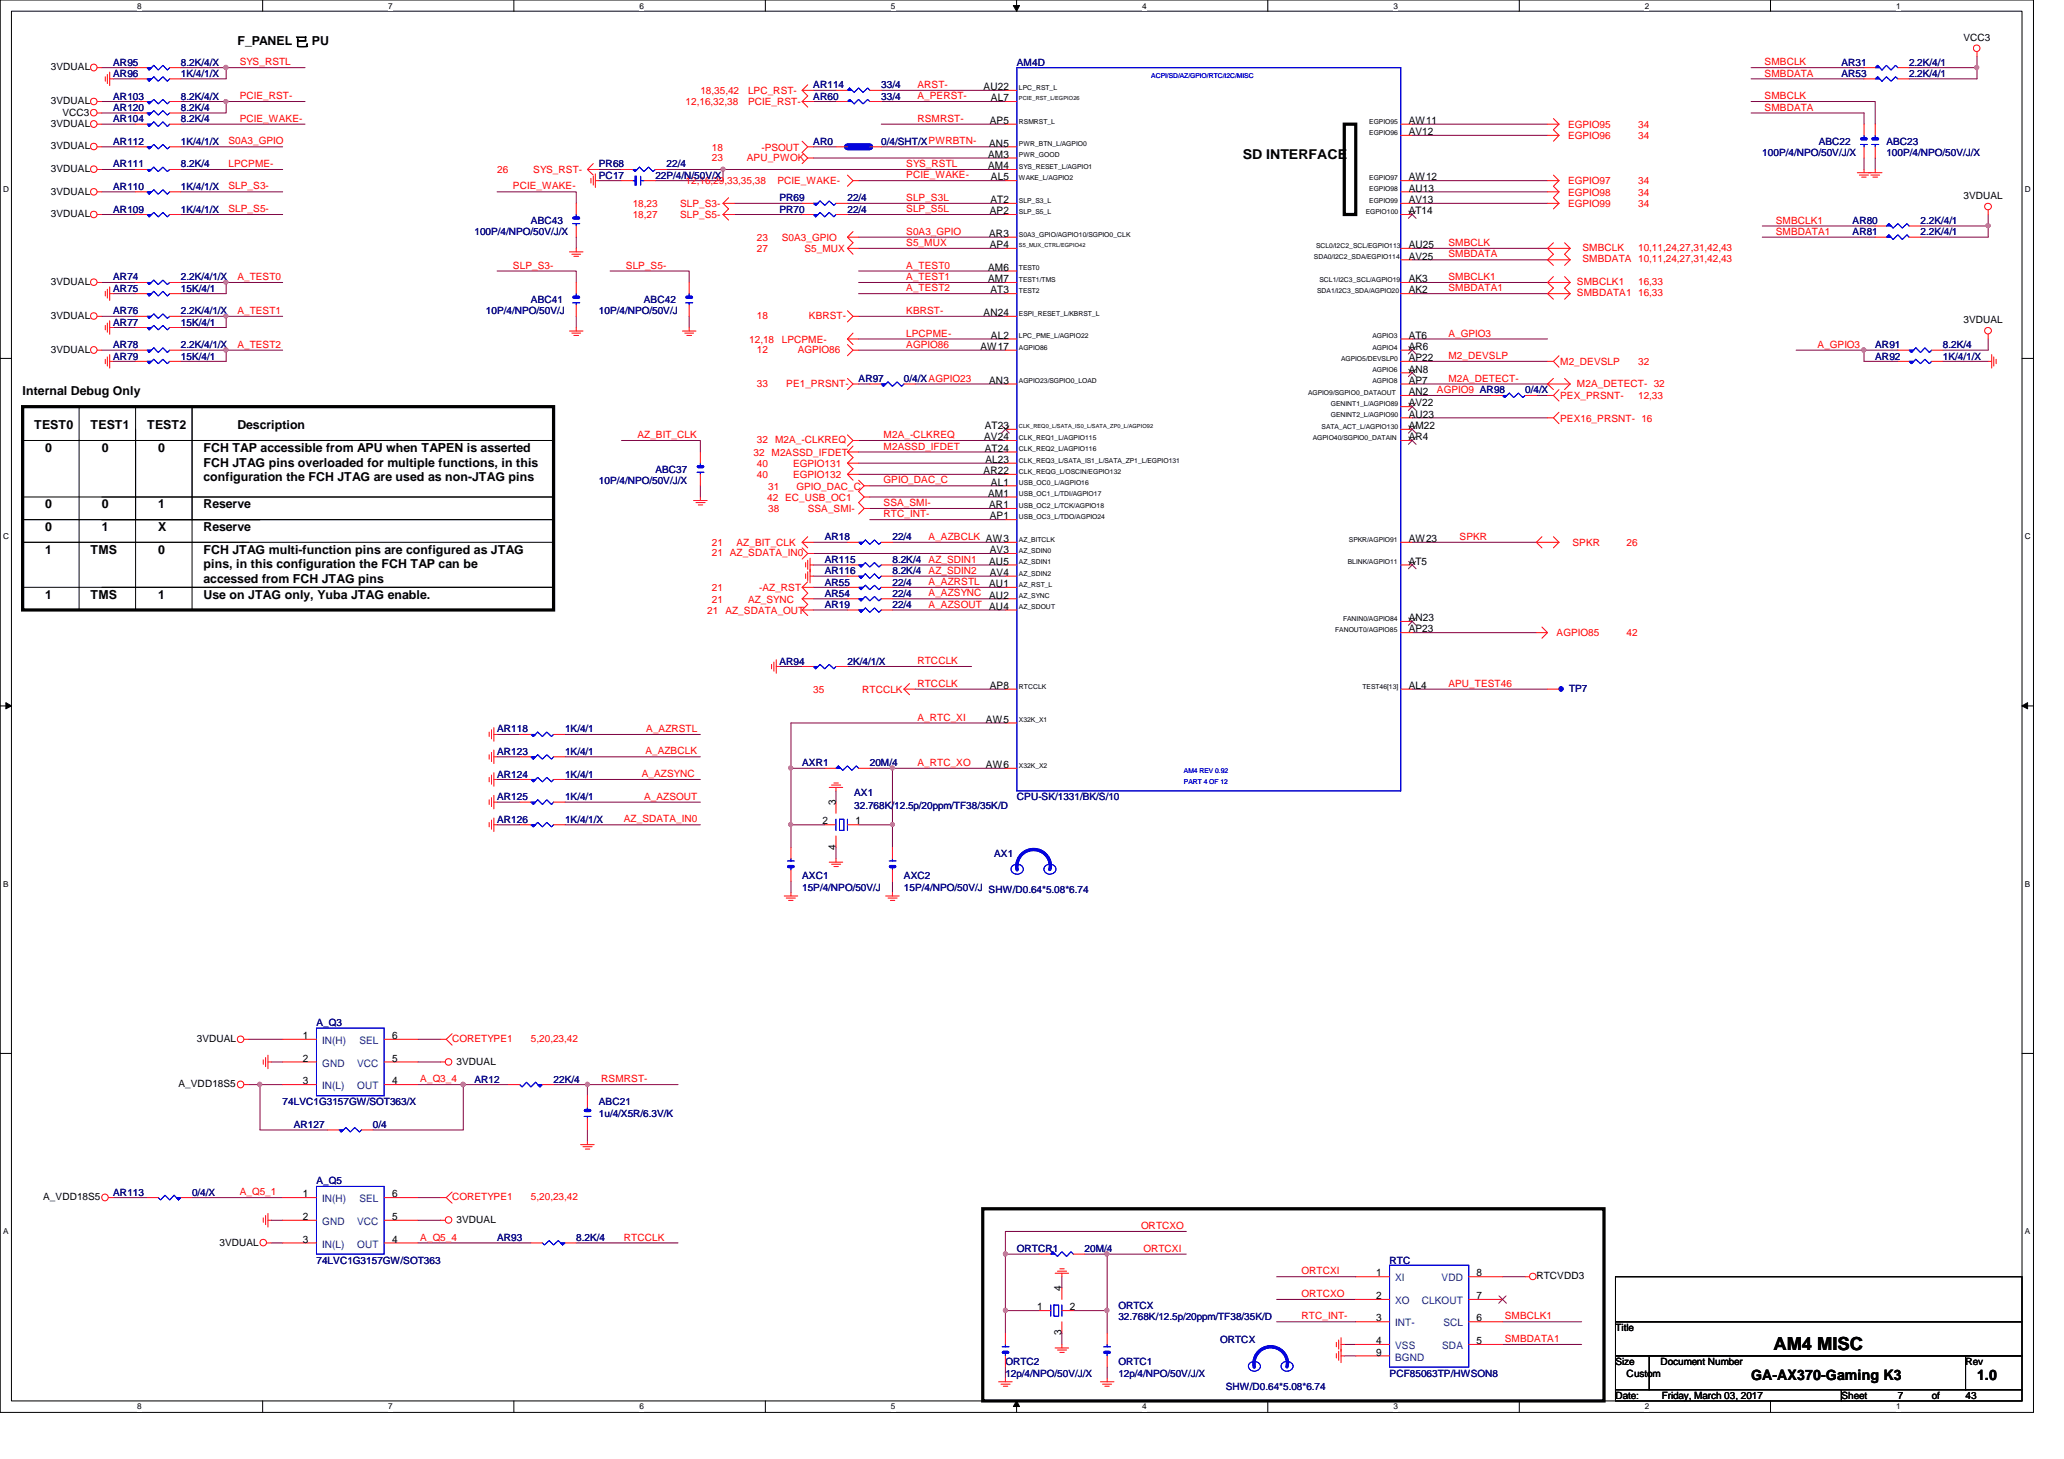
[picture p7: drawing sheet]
<svg xmlns="http://www.w3.org/2000/svg" width="297mm" height="210mm" viewBox="0 0 297 210" stroke-linecap="round" stroke-linejoin="round" font-family="sans-serif">
<defs><g id="words">
<text font-size="2.6" x="255.2" y="194.2">AM4 MISC</text>
<g font-size="2.1">
<text x="252" y="198.6">GA-AX370-Gaming K3</text>
<text x="284.5" y="198.6">1.0</text>
</g>
<text font-size="1.9" x="178.9" y="22.9">SD INTERFACE</text>
<g font-size="1.8">
<text x="34.2" y="6.5">F_PANEL 已 PU</text>
<text x="3.3" y="56.9">Internal Debug Only</text>
<text x="4.9" y="61.8">TEST0</text>
<text x="6.5" y="65">0</text>
<text x="13" y="61.8">TEST1</text>
<text x="14.6" y="65">0</text>
<text x="21.2" y="61.8">TEST2</text>
<text x="22.8" y="65">0</text>
<text x="29.3" y="65">FCH TAP accessible from APU when TAPEN is asserted</text>
<text x="34.2" y="61.8">Description</text>
<text x="29.3" y="67.1">FCH JTAG pins overloaded for multiple functions, in this</text>
<text x="29.3" y="69.3">configuration the FCH JTAG are used as non-JTAG pins</text>
<text x="6.5" y="73.2">0</text>
<text x="6.5" y="76.4">0</text>
<text x="14.6" y="73.2">0</text>
<text x="14.6" y="76.4">1</text>
<text x="22.8" y="73.2">1</text>
<text x="22.8" y="76.4">X</text>
<text x="29.3" y="73.2">Reserve</text>
<text x="29.3" y="76.4">Reserve</text>
<text x="6.5" y="79.7">1</text>
<text x="13" y="79.7">TMS</text>
<text x="22.8" y="79.7">0</text>
<text x="29.3" y="81.8">pins, in this configuration the FCH TAP can be</text>
<text x="29.3" y="83.9">accessed from FCH JTAG pins</text>
<text x="29.3" y="79.7">FCH JTAG multi-function pins are configured as JTAG</text>
<text x="6.5" y="86.1">1</text>
<text x="13" y="86.1">TMS</text>
<text x="22.8" y="86.1">1</text>
<text x="29.3" y="86.1">Use on JTAG only, Yuba JTAG enable.</text>
</g>
<g font-size="1.5">
<text x="141.6" y="13">AU22</text>
<text x="142.4" y="17.8">AP5</text>
<text x="142.6" y="14.6">AL7</text>
<text x="202.7" y="17.8">AW11</text>
<text x="142.2" y="22.7">AM3</text>
<text x="142.4" y="21.1">AN5</text>
<text x="202.7" y="19.4">AV12</text>
<text x="142.2" y="24.3">AM4</text>
<text x="142.5" y="29.2">AT2</text>
<text x="142.6" y="26">AL5</text>
<text x="202.7" y="29.2">AV13</text>
<text x="202.7" y="27.6">AU13</text>
<text x="202.7" y="26">AW12</text>
<text x="142.4" y="34.1">AR3</text>
<text x="142.4" y="35.7">AP4</text>
<text x="142.4" y="30.8">AP2</text>
<text x="202.7" y="35.7">AU25</text>
<text x="202.7" y="30.8">AT14</text>
<text x="142.2" y="40.6">AM7</text>
<text x="142.2" y="38.9">AM6</text>
<text x="202.7" y="40.6">AK3</text>
<text x="202.7" y="37.3">AV25</text>
<text x="141.6" y="45.5">AN24</text>
<text x="142.5" y="42.2">AT3</text>
<text x="202.7" y="42.2">AK2</text>
<text x="141.1" y="50.3">AW17</text>
<text x="142.6" y="48.7">AL2</text>
<text x="202.7" y="53.6">AN8</text>
<text x="202.7" y="51.9">AP22</text>
<text x="202.7" y="50.3">AR6</text>
<text x="202.7" y="48.7">AT6</text>
<text x="142.4" y="55.2">AN3</text>
<text x="202.7" y="58.5">AV22</text>
<text x="202.7" y="56.9">AN2</text>
<text x="202.7" y="55.2">AP7</text>
<text x="141.6" y="63.3">AV24</text>
<text x="141.7" y="65">AT24</text>
<text x="141.7" y="61.7">AT23</text>
<text x="202.7" y="63.3">AR4</text>
<text x="202.7" y="61.7">AM22</text>
<text x="202.7" y="60.1">AU23</text>
<text x="141.6" y="68.2">AR22</text>
<text x="141.8" y="66.6">AL23</text>
<text x="142.2" y="71.5">AM1</text>
<text x="142.6" y="69.8">AL1</text>
<text x="142.4" y="73.1">AR1</text>
<text x="142.4" y="74.7">AP1</text>
<text x="202.7" y="78">AW23</text>
<text x="142.4" y="81.2">AU5</text>
<text x="142.4" y="82.8">AV4</text>
<text x="142.4" y="79.6">AV3</text>
<text x="202.7" y="81.2">AT5</text>
<text x="142.4" y="87.7">AU4</text>
<text x="142.4" y="86.1">AU2</text>
<text x="142.4" y="84.5">AU1</text>
<text x="202.7" y="89.4">AN23</text>
<text x="202.7" y="91">AP23</text>
<text x="142.4" y="99.1">AP8</text>
<text x="202.7" y="99.1">AL4</text>
<text x="141.9" y="104">AW5</text>
<text x="141.9" y="110.5">AW6</text>
<text x="118.4" y="118.6">2</text>
<text x="120.3" y="115.9" transform="rotate(-90 120.3 115.9)">3</text>
<text x="123.1" y="118.6">1</text>
<text x="120.3" y="122.2" transform="rotate(-90 120.3 122.2)">4</text>
<text x="43.6" y="149.5">1</text>
<text x="56.4" y="149.5">6</text>
<text x="43.6" y="152.7">2</text>
<text x="43.6" y="156">3</text>
<text x="56.4" y="152.7">5</text>
<text x="56.4" y="156">4</text>
<text x="43.6" y="172.3">1</text>
<text x="56.4" y="172.3">6</text>
<text x="43.6" y="175.5">2</text>
<text x="43.6" y="178.8">3</text>
<text x="56.4" y="175.5">5</text>
<text x="56.4" y="178.8">4</text>
<text x="152.8" y="185.8" transform="rotate(-90 152.8 185.8)">4</text>
<text x="198" y="183.6">1</text>
<text x="212.5" y="183.6">8</text>
<text x="149.3" y="188.5">1</text>
<text x="154" y="188.5">2</text>
<text x="198" y="186.9">2</text>
<text x="198" y="190.1">3</text>
<text x="212.5" y="190.1">6</text>
<text x="212.5" y="186.9">7</text>
<text x="152.8" y="192.1" transform="rotate(-90 152.8 192.1)">3</text>
<text x="198" y="193.4">4</text>
<text x="198" y="195">9</text>
<text x="212.5" y="193.4">5</text>
</g>
<g font-size="1.5" fill="#004080">
<text x="46.4" y="150.2">IN(H)</text>
<text x="46.4" y="153.5">GND</text>
<text x="51.4" y="153.5">VCC</text>
<text x="51.7" y="150.2">SEL</text>
<text x="46.4" y="156.7">IN(L)</text>
<text x="51.4" y="156.7">OUT</text>
<text x="46.4" y="173">IN(H)</text>
<text x="51.7" y="173">SEL</text>
<text x="46.4" y="176.2">GND</text>
<text x="46.4" y="179.5">IN(L)</text>
<text x="51.4" y="176.2">VCC</text>
<text x="51.4" y="179.5">OUT</text>
<text x="200.8" y="184.4">XI</text>
<text x="207.5" y="184.4">VDD</text>
<text x="200.8" y="187.6">XO</text>
<text x="200.8" y="190.8">INT-</text>
<text x="204.6" y="187.6">CLKOUT</text>
<text x="207.7" y="190.8">SCL</text>
<text x="200.8" y="194.1">VSS</text>
<text x="200.8" y="195.7">BGND</text>
<text x="207.6" y="194.1">SDA</text>
</g>
<g font-size="1.4">
<text x="282.6" y="5.9">VCC3</text>
<text x="7.3" y="10.1">3VDUAL</text>
<text x="7.3" y="15">3VDUAL</text>
<text x="9" y="16.6">VCC3</text>
<text x="7.3" y="18.2">3VDUAL</text>
<text x="7.3" y="21.5">3VDUAL</text>
<text x="7.3" y="28">3VDUAL</text>
<text x="7.3" y="24.8">3VDUAL</text>
<text x="282.6" y="28.7">3VDUAL</text>
<text x="7.3" y="31.2">3VDUAL</text>
<text x="7.3" y="41">3VDUAL</text>
<text x="7.3" y="45.9">3VDUAL</text>
<text x="282.6" y="46.5">3VDUAL</text>
<text x="7.3" y="50.8">3VDUAL</text>
<text x="28.3" y="149.9">3VDUAL</text>
<text x="65.7" y="153.2">3VDUAL</text>
<text x="25.7" y="156.4">A_VDD18S5</text>
<text x="6.2" y="172.7">A_VDD18S5</text>
<text x="31.6" y="179.2">3VDUAL</text>
<text x="65.7" y="175.9">3VDUAL</text>
<text x="221.1" y="184.1">RTCVDD3</text>
<text x="232.5" y="191.5">Title</text>
<text x="232.5" y="196.4">Size</text>
<text x="239" y="196.4">Document Number</text>
<text x="282.9" y="196.4">Rev</text>
<text x="232.5" y="201.3">Date:</text>
<text x="234.1" y="198">Custom</text>
<text x="239.1" y="201.3">Friday, March 03, 2017</text>
<text x="265" y="201.3">Sheet</text>
<text x="273.1" y="201.3">7</text>
<text x="278" y="201.3">of</text>
<text x="282.9" y="201.3">43</text>
</g>
<g font-size="1.4" fill="#000080">
<text x="16.3" y="11.1">AR96</text>
<text x="16.3" y="9.5">AR95</text>
<text x="26" y="11.1">1K/4/1/X</text>
<text x="26" y="9.5">8.2K/4/X</text>
<text x="146.3" y="9.5">AM4D</text>
<text x="265" y="9.5">AR31</text>
<text x="265" y="11.1">AR53</text>
<text x="274.7" y="9.5">2.2K/4/1</text>
<text x="274.7" y="11.1">2.2K/4/1</text>
<text x="16.3" y="16">AR120</text>
<text x="16.3" y="17.6">AR104</text>
<text x="16.3" y="14.4">AR103</text>
<text x="26" y="16">8.2K/4</text>
<text x="26" y="17.6">8.2K/4</text>
<text x="26" y="14.4">8.2K/4/X</text>
<text x="117" y="14.4">AR60</text>
<text x="117" y="12.7">AR114</text>
<text x="126.8" y="12.7">33/4</text>
<text x="126.8" y="14.4">33/4</text>
<text x="16.3" y="20.8">AR112</text>
<text x="26" y="20.8">1K/4/1/X</text>
<text x="117" y="20.8">AR0</text>
<text x="126.8" y="20.8">0/4/SHT/XPWRBTN-</text>
<text x="253.6" y="22.5">100P/4/NPO/50V/J/X</text>
<text x="261.7" y="20.8">ABC22</text>
<text x="271.5" y="20.8">ABC23</text>
<text x="271.5" y="22.5">100P/4/NPO/50V/J/X</text>
<text x="16.3" y="24.1">AR111</text>
<text x="16.3" y="27.3">AR110</text>
<text x="26" y="24.1">8.2K/4</text>
<text x="26" y="27.3">1K/4/1/X</text>
<text x="86.2" y="25.7">PC17</text>
<text x="86.2" y="24.1">PR68</text>
<text x="94.3" y="25.7">22P/4/N/50V/X</text>
<text x="95.9" y="24.1">22/4</text>
<text x="112.2" y="29">PR69</text>
<text x="122" y="29">22/4</text>
<text x="16.3" y="30.6">AR109</text>
<text x="26" y="30.6">1K/4/1/X</text>
<text x="68.3" y="33.9">100P/4/NPO/50V/J/X</text>
<text x="76.4" y="32.2">ABC43</text>
<text x="112.2" y="30.6">PR70</text>
<text x="122" y="30.6">22/4</text>
<text x="266.6" y="32.2">AR80</text>
<text x="266.6" y="33.9">AR81</text>
<text x="276.4" y="32.2">2.2K/4/1</text>
<text x="276.4" y="33.9">2.2K/4/1</text>
<text x="16.3" y="42">AR75</text>
<text x="16.3" y="40.3">AR74</text>
<text x="26" y="42">15K/4/1</text>
<text x="26" y="40.3">2.2K/4/1/X</text>
<text x="16.3" y="45.2">AR76</text>
<text x="16.3" y="46.9">AR77</text>
<text x="26" y="45.2">2.2K/4/1/X</text>
<text x="26" y="46.9">15K/4/1</text>
<text x="69.9" y="45.2">10P/4/NPO/50V/J</text>
<text x="76.4" y="43.6">ABC41</text>
<text x="86.2" y="45.2">10P/4/NPO/50V/J</text>
<text x="92.7" y="43.6">ABC42</text>
<text x="16.3" y="50.1">AR78</text>
<text x="16.3" y="51.7">AR79</text>
<text x="26" y="50.1">2.2K/4/1/X</text>
<text x="26" y="51.7">15K/4/1</text>
<text x="269.9" y="51.7">AR92</text>
<text x="269.9" y="50.1">AR91</text>
<text x="279.6" y="51.7">1K/4/1/X</text>
<text x="279.6" y="50.1">8.2K/4</text>
<text x="123.6" y="55">AR97</text>
<text x="130.1" y="55">0/4/XAGPIO23</text>
<text x="219.5" y="56.6">0/4/X</text>
<text x="86.2" y="69.6">10P/4/NPO/50V/J/X</text>
<text x="94.3" y="68">ABC37</text>
<text x="118.7" y="77.7">AR18</text>
<text x="128.4" y="77.7">22/4</text>
<text x="118.7" y="82.6">AR116</text>
<text x="118.7" y="81">AR115</text>
<text x="128.4" y="82.6">8.2K/4</text>
<text x="128.4" y="81">8.2K/4</text>
<text x="118.7" y="84.2">AR55</text>
<text x="118.7" y="85.9">AR54</text>
<text x="118.7" y="87.5">AR19</text>
<text x="128.4" y="84.2">22/4</text>
<text x="128.4" y="85.9">22/4</text>
<text x="128.4" y="87.5">22/4</text>
<text x="112.2" y="95.6">AR94</text>
<text x="122" y="95.6">2K/4/1/X</text>
<text x="225.8" y="99.5">TP7</text>
<text x="71.5" y="105.4">AR118</text>
<text x="81.3" y="105.4">1K/4/1</text>
<text x="71.5" y="108.6">AR123</text>
<text x="71.5" y="111.9">AR124</text>
<text x="81.3" y="108.6">1K/4/1</text>
<text x="81.3" y="111.9">1K/4/1</text>
<text x="115.4" y="110.2">AXR1</text>
<text x="125.2" y="110.2">20M/4</text>
<text x="71.5" y="118.4">AR126</text>
<text x="71.5" y="115.1">AR125</text>
<text x="81.3" y="118.4">1K/4/1/X</text>
<text x="81.3" y="115.1">1K/4/1</text>
<text x="122.9" y="114.5">AX1</text>
<text x="122.9" y="116.4">32.768K/12.5p/20ppm/TF38/35K/D</text>
<text x="146.3" y="115.1">CPU-SK/1331/BK/S/10</text>
<text x="143.1" y="123.3">AX1</text>
<text x="115.4" y="126.5">AXC1</text>
<text x="115.4" y="128.1">15P/4/NPO/50V/J</text>
<text x="130.1" y="126.5">AXC2</text>
<text x="130.1" y="128.1">15P/4/NPO/50V/J SHW/D0.64*5.08*6.74</text>
<text x="45.5" y="147.7">A_Q3</text>
<text x="68.3" y="155.8">AR12</text>
<text x="79.7" y="155.8">22K/4</text>
<text x="40.7" y="159">74LVC1G3157GW/SOT363/X</text>
<text x="86.2" y="159">ABC21</text>
<text x="86.2" y="160.7">1u/4/X5R/6.3V/K</text>
<text x="42.3" y="162.3">AR127</text>
<text x="53.7" y="162.3">0/4</text>
<text x="16.3" y="172">AR113</text>
<text x="27.6" y="172">0/4/X</text>
<text x="45.5" y="170.4">A_Q5</text>
<text x="71.5" y="178.5">AR93</text>
<text x="82.9" y="178.5">8.2K/4</text>
<text x="45.5" y="181.8">74LVC1G3157GW/SOT363</text>
<text x="146.3" y="180.2">ORTCR1</text>
<text x="156.1" y="180.2">20M/4</text>
<text x="200" y="181.8">RTC</text>
<text x="160.9" y="188.3">ORTCX</text>
<text x="160.9" y="189.9">32.768K/12.5p/20ppm/TF38/35K/D</text>
<text x="144.7" y="196.4">ORTC2</text>
<text x="160.9" y="196.4">ORTC1</text>
<text x="175.6" y="193.2">ORTCX</text>
<text x="144.7" y="198">12p/4/NPO/50V/J/X</text>
<text x="160.9" y="198">12p/4/NPO/50V/J/X</text>
<text x="176.4" y="200">SHW/D0.64*5.08*6.74</text>
<text x="200" y="198">PCF85063TP/HWSON8</text>
</g>
<g font-size="1.4" fill="#f00">
<text x="34.5" y="9.4">SYS_RSTL</text>
<text x="254" y="9.4">SMBCLK</text>
<text x="254" y="11">SMBDATA</text>
<text x="34.5" y="14.3">PCIE_RST-</text>
<text x="34.5" y="17.5">PCIE_WAKE-</text>
<text x="98.7" y="15.2">12,16,32,38</text>
<text x="100.8" y="13.5">18,35,42</text>
<text x="107.7" y="15.2">PCIE_RST-</text>
<text x="107.7" y="13.5">LPC_RST-</text>
<text x="132" y="14.3">A_PERST-</text>
<text x="132" y="17.5">RSMRST-</text>
<text x="132" y="12.7">ARST-</text>
<text x="254" y="14.3">SMBCLK</text>
<text x="254" y="15.9">SMBDATA</text>
<text x="32.9" y="20.8">S0A3_GPIO</text>
<text x="102.4" y="21.7">18</text>
<text x="102.4" y="23.1">23</text>
<text x="107.5" y="23.1">APU_PWOK</text>
<text x="109.6" y="21.7">-PSOUT</text>
<text x="225.7" y="18.4">EGPIO95</text>
<text x="225.7" y="20">EGPIO96</text>
<text x="235.8" y="18.4">34</text>
<text x="235.8" y="20">34</text>
<text x="32.9" y="27.3">SLP_S3-</text>
<text x="32.9" y="24">LPCPME-</text>
<text x="71.5" y="24.9">26</text>
<text x="73.8" y="27.3">PCIE_WAKE-</text>
<text x="76.7" y="24.9">SYS_RST-</text>
<text x="91.1" y="29.8">18,23</text>
<text x="97.9" y="29.8">SLP_S3-</text>
<text x="98.7" y="26.5">12,16,29,33,35,38</text>
<text x="111.9" y="26.5">PCIE_WAKE-</text>
<text x="130.4" y="25.7">PCIE_WAKE-</text>
<text x="130.4" y="24">SYS_RSTL</text>
<text x="130.4" y="28.9">SLP_S3L</text>
<text x="225.7" y="26.5">EGPIO97</text>
<text x="225.7" y="28.2">EGPIO98</text>
<text x="225.7" y="29.8">EGPIO99</text>
<text x="235.8" y="26.5">34</text>
<text x="235.8" y="28.2">34</text>
<text x="235.8" y="29.8">34</text>
<text x="32.9" y="30.5">SLP_S5-</text>
<text x="91.1" y="31.4">18,27</text>
<text x="97.9" y="31.4">SLP_S5-</text>
<text x="108.9" y="34.7">23</text>
<text x="112.5" y="34.7">S0A3_GPIO</text>
<text x="130.4" y="35.4">S5_MUX</text>
<text x="130.4" y="33.8">S0A3_GPIO</text>
<text x="130.4" y="30.5">SLP_S5L</text>
<text x="208.4" y="35.4">SMBCLK</text>
<text x="255.6" y="32.2">SMBCLK1</text>
<text x="255.6" y="33.8">SMBDATA1</text>
<text x="34.2" y="40.3">A_TEST0</text>
<text x="73.8" y="38.7">SLP_S3-</text>
<text x="90.1" y="38.7">SLP_S5-</text>
<text x="108.9" y="36.3">27</text>
<text x="115.8" y="36.3">S5_MUX</text>
<text x="130.4" y="38.7">A_TEST0</text>
<text x="130.4" y="40.3">A_TEST1</text>
<text x="130.4" y="41.9">A_TEST2</text>
<text x="208.4" y="37">SMBDATA</text>
<text x="208.4" y="40.3">SMBCLK1</text>
<text x="208.4" y="41.9">SMBDATA1</text>
<text x="226.9" y="41">SMBCLK1</text>
<text x="227.7" y="36.1">SMBCLK</text>
<text x="227.7" y="37.8">SMBDATA 10,11,24,27,31,42,43</text>
<text x="235.8" y="41">16,33</text>
<text x="235.8" y="36.1">10,11,24,27,31,42,43</text>
<text x="34.2" y="45.2">A_TEST1</text>
<text x="108.9" y="45.9">18</text>
<text x="116.4" y="45.9">KBRST-</text>
<text x="130.4" y="45.2">KBRST-</text>
<text x="226.9" y="42.6">SMBDATA1 16,33</text>
<text x="34.2" y="50">A_TEST2</text>
<text x="107.8" y="49.3">12,18</text>
<text x="108.9" y="50.8">12</text>
<text x="112.5" y="49.3">LPCPME-</text>
<text x="114.8" y="50.8">AGPIO86</text>
<text x="130.4" y="48.4">LPCPME-</text>
<text x="130.4" y="50">AGPIO86</text>
<text x="208.4" y="48.4">A_GPIO3</text>
<text x="208.4" y="51.6">M2_DEVSLP</text>
<text x="224.5" y="52.5">M2_DEVSLP</text>
<text x="235.7" y="52.5">32</text>
<text x="261.6" y="50">A_GPIO3</text>
<text x="108.9" y="55.6">33</text>
<text x="113.2" y="55.6">PE1_PRSNT-</text>
<text x="206.8" y="56.6">AGPIO9 AR98</text>
<text x="208.4" y="54.9">M2A_DETECT-</text>
<text x="224.5" y="57.4">PEX_PRSNT-</text>
<text x="226.9" y="55.6">M2A_DETECT- 32</text>
<text x="235.8" y="57.4">12,33</text>
<text x="91.7" y="63">AZ_BIT_CLK</text>
<text x="108.5" y="65.5">32 M2ASSD_IFDET</text>
<text x="108.9" y="63.8">32</text>
<text x="111.5" y="63.8">M2A_-CLKREQ</text>
<text x="127.2" y="64.7">M2ASSD_IFDET</text>
<text x="127.2" y="63">M2A_-CLKREQ</text>
<text x="224.5" y="60.7">PEX16_PRSNT- 16</text>
<text x="108.9" y="67.2">40</text>
<text x="108.9" y="68.8">40</text>
<text x="110.6" y="70.4">31</text>
<text x="114.1" y="67.2">EGPIO131</text>
<text x="114.1" y="68.8">EGPIO132</text>
<text x="114.6" y="70.4">GPIO_DAC_C</text>
<text x="127.2" y="69.6">GPIO_DAC_C</text>
<text x="110.4" y="72.1">42 EC_USB_OC1</text>
<text x="110.6" y="73.7">38</text>
<text x="116.2" y="73.7">SSA_SMI-</text>
<text x="127.2" y="74.4">RTC_INT-</text>
<text x="127.2" y="72.8">SSA_SMI-</text>
<text x="133.6" y="77.7">A_AZBCLK AW3</text>
<text x="210.1" y="77.7">SPKR</text>
<text x="102.4" y="78.6">21</text>
<text x="102.4" y="80">21 AZ_SDATA_IN0</text>
<text x="106" y="78.6">AZ_BIT_CLK</text>
<text x="133.6" y="82.5">AZ_SDIN2</text>
<text x="133.6" y="80.9">AZ_SDIN1</text>
<text x="226.3" y="78.6">SPKR</text>
<text x="234.1" y="78.6">26</text>
<text x="101.8" y="88.3">21</text>
<text x="102.4" y="86.7">21</text>
<text x="102.4" y="85">21</text>
<text x="104.4" y="88.3">AZ_SDATA_OUT</text>
<text x="107.7" y="86.7">AZ_SYNC</text>
<text x="109.3" y="85">-AZ_RST</text>
<text x="133.6" y="84.2">A_AZRSTL</text>
<text x="133.6" y="85.8">A_AZSYNC</text>
<text x="133.6" y="87.4">A_AZSOUT</text>
<text x="132" y="95.5">RTCCLK</text>
<text x="224" y="91.6">AGPIO85</text>
<text x="234.1" y="91.6">42</text>
<text x="117" y="99.7">35</text>
<text x="124.1" y="99.7">RTCCLK</text>
<text x="132" y="98.8">RTCCLK</text>
<text x="208.4" y="98.8">APU_TEST46</text>
<text x="93" y="105.3">A_AZRSTL</text>
<text x="132" y="103.7">A_RTC_XI</text>
<text x="92.4" y="111.8">A_AZSYNC</text>
<text x="92.9" y="108.5">A_AZBCLK</text>
<text x="132" y="110.2">A_RTC_XO</text>
<text x="89.8" y="118.3">AZ_SDATA_IN0</text>
<text x="92.7" y="115.1">A_AZSOUT</text>
<text x="65.1" y="149.9">CORETYPE1</text>
<text x="76.4" y="149.9">5,20,23,42</text>
<text x="60.5" y="155.7">A_Q3_4</text>
<text x="86.5" y="155.7">RSMRST-</text>
<text x="34.5" y="172">A_Q5_1</text>
<text x="65.1" y="172.7">CORETYPE1</text>
<text x="76.4" y="172.7">5,20,23,42</text>
<text x="60.5" y="178.5">A_Q5_4</text>
<text x="89.8" y="178.5">RTCCLK</text>
<text x="164.2" y="176.8">ORTCXO</text>
<text x="164.5" y="180.1">ORTCXI</text>
<text x="187.3" y="183.3">ORTCXI</text>
<text x="187.3" y="189.8">RTC_INT-</text>
<text x="187.3" y="186.6">ORTCXO</text>
<text x="216.6" y="189.8">SMBCLK1</text>
<text x="216.6" y="193.1">SMBDATA1</text>
</g>
<g font-size="1.2">
<text x="19.7" y="1.2">8</text>
<text x="55.9" y="1.2">7</text>
<text x="92" y="1.2">6</text>
<text x="128.2" y="1.2">5</text>
<text x="164.4" y="1.2">4</text>
<text x="200.5" y="1.2">3</text>
<text x="236.7" y="1.2">2</text>
<text x="272.9" y="1.2">1</text>
<text x=".5" y="27.6">D</text>
<text x="291.4" y="27.6">D</text>
<text x=".5" y="77.6">C</text>
<text x="291.4" y="77.6">C</text>
<text x=".5" y="127.6">B</text>
<text x="291.4" y="127.6">B</text>
<text x=".5" y="177.6">A</text>
<text x="291.4" y="177.6">A</text>
<text x="19.7" y="202.8">8</text>
<text x="55.9" y="202.8">7</text>
<text x="92" y="202.8">6</text>
<text x="128.2" y="202.8">5</text>
<text x="164.4" y="202.8">4</text>
<text x="200.5" y="202.8">3</text>
<text x="236.7" y="202.8">2</text>
<text x="272.9" y="202.8">1</text>
</g>
<g font-size="1" fill="#00f">
<text x="165.7" y="11.3">ACPI/SD/AZ/GPIO/RTC/I2C/MISC</text>
<text x="170.4" y="112.9">PART 4 OF 12</text>
<text x="170.4" y="111.3">AM4 REV 0.92</text>
</g>
<g font-size="1">
<text x="146.6" y="17.8">RSMRST_L</text>
<text x="146.6" y="12.9">LPC_RST_L</text>
<text x="197.1" y="17.8">EGPIO95</text>
<text x="146.6" y="22.6">PWR_GOOD</text>
<text x="146.6" y="21">PWR_BTN_L/AGPIO0</text>
<text x="197.1" y="19.4">EGPIO96</text>
<text x="146.6" y="29.2">SLP_S3_L</text>
<text x="146.6" y="25.9">WAKE_L/AGPIO2</text>
<text x="146.6" y="24.3">SYS_RESET_L/AGPIO1</text>
<text x="197.1" y="29.2">EGPIO99</text>
<text x="197.1" y="27.5">EGPIO98</text>
<text x="197.1" y="25.9">EGPIO97</text>
<text x="146.6" y="34">S0A3_GPIO/AGPIO10/SGPIO0_CLK</text>
<text x="146.6" y="30.8">SLP_S5_L</text>
<text x="189.4" y="35.6">SCL0/I2C2_SCL/EGPIO113</text>
<text x="196.6" y="30.8">EGPIO100</text>
<text x="146.6" y="40.6">TEST1/TMS</text>
<text x="146.6" y="38.9">TEST0</text>
<text x="189.1" y="37.3">SDA0/I2C2_SDA/EGPIO114</text>
<text x="189.9" y="40.6">SCL1/I2C3_SCL/AGPIO19</text>
<text x="146.6" y="45.4">ESPI_RESET_L/KBRST_L</text>
<text x="146.6" y="42.2">TEST2</text>
<text x="189.6" y="42.2">SDA1/I2C3_SDA/AGPIO20</text>
<text x="146.6" y="50.3">AGPIO86</text>
<text x="146.6" y="48.7">LPC_PME_L/AGPIO22</text>
<text x="193" y="51.9">AGPIO5/DEVSLP0</text>
<text x="197.5" y="53.6">AGPIO6</text>
<text x="197.5" y="50.3">AGPIO4</text>
<text x="197.5" y="48.7">AGPIO3</text>
<text x="146.6" y="55.2">AGPIO23/SGPIO0_LOAD</text>
<text x="188.3" y="56.8">AGPIO9/SGPIO0_DATAOUT</text>
<text x="191.5" y="58.4">GENINT1_L/AGPIO89</text>
<text x="197.5" y="55.2">AGPIO8</text>
<text x="146.6" y="64.9">CLK_REQ2_L/AGPIO116</text>
<text x="146.6" y="63.3">CLK_REQ1_L/AGPIO115</text>
<text x="188.9" y="63.3">AGPIO40/SGPIO0_DATAIN</text>
<text x="190.2" y="61.7">SATA_ACT_L/AGPIO130</text>
<text x="191.5" y="60">GENINT2_L/AGPIO90</text>
<text x="146.6" y="71.4">USB_OC1_L/TDI/AGPIO17</text>
<text x="146.6" y="69.8">USB_OC0_L/AGPIO16</text>
<text x="146.6" y="68.2">CLK_REQG_L/OSCIN/EGPIO132</text>
<text x="146.6" y="66.5">CLK_REQ3_L/SATA_IS1_L/SATA_ZP1_L/EGPIO131</text>
<text x="146.6" y="77.9">AZ_BITCLK</text>
<text x="146.6" y="74.7">USB_OC3_L/TDO/AGPIO24</text>
<text x="146.6" y="73.1">USB_OC2_L/TCK/AGPIO18</text>
<text x="194.1" y="77.9">SPKR/AGPIO91</text>
<text x="146.6" y="82.8">AZ_SDIN2</text>
<text x="146.6" y="81.2">AZ_SDIN1</text>
<text x="146.6" y="79.5">AZ_SDIN0</text>
<text x="194" y="81.2">BLINK/AGPIO11</text>
<text x="146.6" y="87.7">AZ_SDOUT</text>
<text x="146.6" y="86.1">AZ_SYNC</text>
<text x="146.6" y="84.4">AZ_RST_L</text>
<text x="193.3" y="89.3">FANIN0/AGPIO84</text>
<text x="192.1" y="90.9">FANOUT0/AGPIO85</text>
<text x="146.6" y="99.1">RTCCLK</text>
<text x="196.1" y="99.1">TEST46[13]</text>
<text x="146.6" y="103.9">X32K_X1</text>
<text x="146.6" y="110.4">X32K_X2</text>
</g>
<g font-size=".8">
<text x="146.6" y="14.4">PCIE_RST_L/EGPIO26</text>
<text x="146.6" y="35.5">S5_MUX_CTRL/EGPIO42</text>
<text x="146.6" y="61.6">CLK_REQ0_L/SATA_IS0_L/SATA_ZP0_L/AGPIO92</text>
</g>
</g></defs>
<path d="M0 0h292.6v203.2h-292.6zM1.6 1.6h289.4v199.9h-289.4z" fill="none" stroke="#000" stroke-width=".14"/>
<g fill="#fff">
<path d="M19.7 .2h.6v1.3h-.6z"/>
<path d="M19.7 201.7h.6v1.3h-.6z"/>
</g>
<path d="M37.8 0v1.6M37.8 201.5v1.7" fill="none" stroke="#000" stroke-width=".14"/>
<g fill="#fff">
<path d="M55.9 .2h.6v1.3h-.6z"/>
<path d="M55.9 201.7h.6v1.3h-.6z"/>
</g>
<path d="M74 0v1.6M74 201.5v1.7" fill="none" stroke="#000" stroke-width=".14"/>
<g fill="#fff">
<path d="M92 .2h.6v1.3h-.6z"/>
<path d="M92 201.7h.6v1.3h-.6z"/>
</g>
<path d="M110.1 0v1.6M110.1 201.5v1.7" fill="none" stroke="#000" stroke-width=".14"/>
<g fill="#fff">
<path d="M128.2 .2h.6v1.3h-.6z"/>
<path d="M128.2 201.7h.6v1.3h-.6z"/>
</g>
<path d="M145.8 .8h.9l-.4 .8zM146.3 0v1.6M146.3 201.5l.4 .9h-.9zM146.3 201.5v1.7" fill="none" stroke="#000" stroke-width=".14"/>
<path d="M145.8 .8h.9l-.4 .8zM146.3 201.5l.4 .9h-.9z" fill="#000"/>
<g fill="#fff">
<path d="M164.4 .2h.6v1.3h-.6z"/>
<path d="M164.4 201.7h.6v1.3h-.6z"/>
</g>
<path d="M182.5 0v1.6M182.5 201.5v1.7" fill="none" stroke="#000" stroke-width=".14"/>
<g fill="#fff">
<path d="M200.5 .2h.6v1.3h-.6z"/>
<path d="M200.5 201.7h.6v1.3h-.6z"/>
</g>
<path d="M218.6 0v1.6M218.6 201.5v1.7" fill="none" stroke="#000" stroke-width=".14"/>
<g fill="#fff">
<path d="M236.7 .2h.6v1.3h-.6z"/>
<path d="M236.7 201.7h.6v1.3h-.6z"/>
</g>
<path d="M254.8 0v1.6M254.8 201.5v1.7" fill="none" stroke="#000" stroke-width=".14"/>
<g fill="#fff">
<path d="M272.9 .2h.6v1.3h-.6z"/>
<path d="M272.9 201.7h.6v1.3h-.6z"/>
<path d="M.5 26.6h.8v1.3h-.8z"/>
<path d="M291.4 26.6h.8v1.3h-.8z"/>
<path d="M.5 76.5h.8v1.4h-.8z"/>
<path d="M291.4 76.5h.8v1.4h-.8z"/>
</g>
<path d="M0 51.6h1.6M291 51.6h1.6" fill="none" stroke="#000" stroke-width=".14"/>
<g fill="#fff">
<path d="M.5 126.5h.7v1.3h-.7z"/>
<path d="M291.4 126.5h.7v1.3h-.7z"/>
</g>
<path d="M0 101.6h1.6M.8 101.1l.8 .5-.8 .4zM291 101.6h1.6M291 101.6l.8-.5v.9z" fill="none" stroke="#000" stroke-width=".14"/>
<path d="M.8 101.1l.8 .5-.8 .4zM291 101.6l.8-.5v.9z" fill="#000"/>
<g fill="#fff">
<path d="M.5 176.5h.7v1.3h-.7z"/>
<path d="M291.4 176.5h.7v1.3h-.7z"/>
</g>
<path d="M0 151.6h1.6M291 151.6h1.6" fill="none" stroke="#000" stroke-width=".14"/>
<path d="M113.8 104v6.5h4.9M118.7 118.7h-4.9v3.2M128.4 118.7v3.2M113.8 126.8v1.6M128.4 126.8v1.6" fill="none" stroke="#800040" stroke-width=".14"/>
<circle cx="113.8" cy="118.6" r=".3" fill="#f0f"/>
<circle cx="113.8" cy="118.6" r=".3" fill="none" stroke="#f0f" stroke-width=".14"/>
<path d="M123.6 118.7h4.8M128.4 110.5h16.3" fill="none" stroke="#800040" stroke-width=".14"/>
<circle cx="128.4" cy="118.6" r=".3" fill="#f0f"/>
<circle cx="128.4" cy="118.6" r=".3" fill="none" stroke="#f0f" stroke-width=".14"/>
<path d="M113.8 104h30.9M125.2 110.5h3.2v8.2" fill="none" stroke="#800040" stroke-width=".14"/>
<circle cx="128.4" cy="110.5" r=".3" fill="#f0f"/>
<circle cx="128.4" cy="110.5" r=".3" fill="none" stroke="#f0f" stroke-width=".14"/>
<path d="M113.8 110.5v8.2" fill="none" stroke="#800040" stroke-width=".14"/>
<circle cx="113.8" cy="110.5" r=".3" fill="#f0f"/>
<circle cx="113.8" cy="110.5" r=".3" fill="none" stroke="#f0f" stroke-width=".14"/>
<g fill="none" stroke="#800040" stroke-width=".14">
<path d="M117 14.6h3.3M126.8 14.6h17.9M104.1 24.4h40.6M117 22.7h27.7M123.6 26h21.1M117 78h5M117 79.6h27.7M125.2 74.8h19.5M128.4 78h16.3M117 84.5h5M117 86.1h5M117 87.8h5"/>
<path d="M128.4 84.5h16.3M128.4 86.1h16.3M128.4 87.8h16.3M120.3 113.8v1.6M120.3 121.9v1.6"/>
</g>
<circle cx="104.1" cy="24.3" r=".3" fill="#f0f"/>
<circle cx="104.1" cy="24.3" r=".3" fill="none" stroke="#f0f" stroke-width=".14"/>
<path d="M126.8 17.9h17.9M252 9.7h16.3M274.7 11.3h9.8M86.2 24.4h3.2M86.2 26h3.2M95.9 24.4h8.2v1.6h-9.8M117 21.1h3.3M126.8 21.1h17.9M276.4 32.5h9.7v1.6M123.6 45.5h21.1M131.7 99.1h13" fill="none" stroke="#800040" stroke-width=".14"/>
<circle cx="286.1" cy="32.5" r=".31" fill="#f0f"/>
<circle cx="286.1" cy="32.5" r=".31" fill="none" stroke="#f0f" stroke-width=".14"/>
<path d="M274.7 9.7h9.8" fill="none" stroke="#800040" stroke-width=".14"/>
<circle cx="284.5" cy="9.7" r=".31" fill="#f0f"/>
<circle cx="284.5" cy="9.7" r=".31" fill="none" stroke="#f0f" stroke-width=".14"/>
<g fill="none" stroke="#800040" stroke-width=".14">
<path d="M252 11.3h16.3M284.5 8.1v3.2M123.6 39h21.1M203.2 37.4h19.5M203.2 35.7h19.5M253.6 32.5h16.3M253.6 34.1h16.3M276.4 34.1h9.7M286.1 30.9v1.6M32.6 50.4h8.1M123.6 40.6h21.1M123.6 42.2h21.1"/>
<path d="M203.2 40.6h19.5M203.2 42.2h19.5M203.2 78h17.9"/>
</g>
<circle cx="32.5" cy="50.4" r=".31" fill="#f0f"/>
<circle cx="32.5" cy="50.4" r=".31" fill="none" stroke="#f0f" stroke-width=".14"/>
<path d="M32.6 40.6h8.1" fill="none" stroke="#800040" stroke-width=".14"/>
<circle cx="32.5" cy="40.6" r=".3" fill="#f0f"/>
<circle cx="32.5" cy="40.6" r=".3" fill="none" stroke="#f0f" stroke-width=".14"/>
<path d="M32.6 45.5h8.1" fill="none" stroke="#800040" stroke-width=".14"/>
<circle cx="32.5" cy="45.5" r=".3" fill="#f0f"/>
<circle cx="32.5" cy="45.5" r=".3" fill="none" stroke="#f0f" stroke-width=".14"/>
<g fill="none" stroke="#800040" stroke-width=".14">
<path d="M14.6 9.7h4.9M16.3 11.3h3.2M26 9.7h6.6M32.6 9.7h11.3M32.6 9.7v1.6h-6.6M14.6 40.6h4.9M14.6 45.5h4.9M14.6 50.4h4.9M16.3 52h3.2M16.3 47.1h3.2M16.3 42.2h3.2M26 50.4h6.6v1.6h-6.6"/>
<path d="M26 45.5h6.6v1.6h-6.6M26 40.6h6.6v1.6h-6.6M203.2 48.8h19.5M268.3 50.4h4.8M268.3 52h4.8M279.6 52h6.5M279.6 50.4h6.5M112.2 95.9h3.2M122 95.9h17.8"/>
</g>
<circle cx="32.5" cy="9.7" r=".31" fill="#f0f"/>
<circle cx="32.5" cy="9.7" r=".31" fill="none" stroke="#f0f" stroke-width=".14"/>
<path d="M32.6 14.6h11.3M252 14.6h17.9v3.3M252 16.3h16.3v1.6M268.3 22.7v1.7M269.9 22.7v1.7M89.4 63.4h11.4v1.6M100.8 69.9v1.6" fill="none" stroke="#800040" stroke-width=".14"/>
<circle cx="32.5" cy="14.6" r=".3" fill="#f0f"/>
<circle cx="32.5" cy="14.6" r=".3" fill="none" stroke="#f0f" stroke-width=".14"/>
<path d="M14.6 14.6h4.9M14.6 17.9h4.9M26 17.9h17.9M123.6 48.8h21.1M203.2 52h19.5M268.3 50.4v1.6M123.6 65h21.1M123.6 63.4h21.1M203.2 99.1h19.5" fill="none" stroke="#800040" stroke-width=".14"/>
<circle cx="268.2" cy="50.4" r=".31" fill="#f0f"/>
<circle cx="268.2" cy="50.4" r=".31" fill="none" stroke="#f0f" stroke-width=".14"/>
<g fill="none" stroke="#800040" stroke-width=".14">
<path d="M117 13h3.3M126.8 13h17.9M14.6 30.9h4.9M14.6 27.6h4.9M14.6 24.4h4.9M14.6 21.1h4.9M26 30.9h14.7M26 27.6h14.7M26 24.4h14.7M26 21.1h14.7M123.6 35.7h21.1M123.6 34.1h21.1"/>
<path d="M123.6 50.4h21.1M131.7 55.2h13M258.5 50.4h9.8M286.1 48.8v1.6M117 82.9h5M128.4 82.9h16.3M71.5 105.7h3.3M81.3 105.7h19.5M35.8 149.5h4.9M37.4 156h3.3M39 152.8h1.7M60.2 149.5h3.2"/>
<path d="M60.2 152.8h3.2M79.7 156h4.8v1.6M84.5 156h13.1M84.5 162.6v1.6"/>
</g>
<circle cx="84.5" cy="156" r=".31" fill="#f0f"/>
<circle cx="84.5" cy="156" r=".31" fill="none" stroke="#f0f" stroke-width=".14"/>
<path d="M66.7 156h6.5" fill="none" stroke="#800040" stroke-width=".14"/>
<circle cx="66.6" cy="156" r=".32" fill="#f0f"/>
<circle cx="66.6" cy="156" r=".32" fill="none" stroke="#f0f" stroke-width=".14"/>
<g fill="none" stroke="#800040" stroke-width=".14">
<path d="M71.5 39h11.4v1.6M87.8 39h11.4v1.6M105.7 29.3h9.7M105.7 30.9h9.7M122 29.3h22.7M122 30.9h22.7M82.9 45.5v1.6M99.2 45.5v1.6M71.5 108.9h3.3M71.5 112.1h3.3M71.5 115.4h3.3M71.5 118.7h3.3"/>
<path d="M81.3 108.9h19.5M81.3 112.1h19.5M81.3 115.4h19.5M81.3 118.7h19.5M16.3 172.3h4.9M27.6 172.3h13.1M39 175.6h1.7M39 178.8h1.7M60.2 178.8h16.2M60.2 175.6h3.2M60.2 172.3h3.2M82.9 178.8h14.7"/>
<path d="M170.7 177.2h-26v3.2h4.9M144.7 196.7v1.6M149.6 188.6h-4.9v3.2M159.3 188.6v3.2M159.3 196.7v1.6M193.5 193.4h1.6M216.2 190.2h11.4M216.2 193.4h11.4"/>
</g>
<circle cx="144.7" cy="188.5" r=".31" fill="#f0f"/>
<circle cx="144.7" cy="188.5" r=".31" fill="none" stroke="#f0f" stroke-width=".14"/>
<path d="M154.5 188.6h4.8" fill="none" stroke="#800040" stroke-width=".14"/>
<circle cx="159.3" cy="188.5" r=".31" fill="#f0f"/>
<circle cx="159.3" cy="188.5" r=".31" fill="none" stroke="#f0f" stroke-width=".14"/>
<path d="M159.3 180.4h11.4" fill="none" stroke="#800040" stroke-width=".14"/>
<circle cx="159.3" cy="180.4" r=".31" fill="#f0f"/>
<circle cx="159.3" cy="180.4" r=".31" fill="none" stroke="#f0f" stroke-width=".14"/>
<path d="M144.7 180.4v8.2M159.3 180.4v8.2" fill="none" stroke="#800040" stroke-width=".14"/>
<circle cx="144.7" cy="180.4" r=".31" fill="#f0f"/>
<circle cx="144.7" cy="180.4" r=".31" fill="none" stroke="#f0f" stroke-width=".14"/>
<path d="M37.4 156v6.6M152.8 191.8v1.6M152.8 183.7v1.6M156.1 180.4h3.2M183.7 190.2h11.4M183.7 186.9h11.4M183.7 183.7h11.4M193.5 195.1h1.6M216.2 183.7h3.3" fill="none" stroke="#800040" stroke-width=".14"/>
<circle cx="37.4" cy="156" r=".31" fill="#f0f"/>
<circle cx="37.4" cy="156" r=".31" fill="none" stroke="#f0f" stroke-width=".14"/>
<g fill="none" stroke="#800040" stroke-width=".14">
<path d="M14.6 16.3h4.9M26 14.6h6.6v1.7h-6.6M203.2 17.9h19.5M203.2 19.5h19.5M71.5 27.6h11.4v1.7M82.9 34.1v1.6M203.2 26h19.5M203.2 27.6h19.5M203.2 29.3h19.5M123.6 55.2h1.6M203.2 55.2h19.5M203.2 56.9h11.4"/>
<path d="M221.1 56.9h1.6M123.6 66.6h21.1M123.6 68.2h21.1M125.2 71.5h19.5M125.2 73.2h19.5M125.2 69.9h19.5M203.2 60.1h19.5M117 81.3h5M128.4 81.3h16.3M203.2 91h17.9M35.8 156h1.6M60.2 156h6.5v6.6h-13"/>
<path d="M37.4 162.6h9.8"/>
</g>
<g fill="none" stroke="#f00" stroke-width=".14">
<path d="M14 9.7h.6M14 14.6h.6M14 17.9h.6M14 16.3h.6M15.2 11v.7M15.4 10.7v1.3M15.8 10.4v1.9M15.8 11.3h.5M115.4 14.6h1.6M115.4 14.6l.8 .8M115.4 13l.8 .8-.8 .8M115.4 13h1.6"/>
<path d="M116.2 12.2l-.8 .8M222.7 17.9h1.7M222.7 19.5h1.7M223.6 17.1l.8 .8M224.4 17.9l-.8 .8 .8 .8M224.4 19.5l-.8 .8M284.5 7.5v.6M14 30.9h.6M14 27.6h.6M14 24.4h.6M14 21.1h.6M82 36.2h1.9"/>
<path d="M82.3 36.6h1.3M82.6 36.9h.7M82.9 35.7v.5M84.5 24.4h1.7M84.5 24.4l.9 .8M85 25.7v.6M85.4 25.4v1.2M85.4 23.5l-.9 .9M85.7 25v2M85.7 26h.5M104.1 29.3h1.6M104.1 29.3l.8 .8-.8 .8"/>
<path d="M104.1 30.9h1.6M104.1 30.9l.8 .8M104.9 28.4l-.8 .9M115.4 20.3l.8 .8-.8 .8 .8 .8-.8 .8M116.2 22.7h.8M116.2 21.1h.8M122 25.2l.8 .8-.8 .8M122 35.7h1.6M122 35.7l.8 .9M122 34.1l.8 .8-.8 .8M122 34.1h1.6M122.8 26h.8"/>
<path d="M122.8 33.3l-.8 .8M222.7 35.7h3.3M222.7 37.4h3.3M222.7 26h1.7M222.7 27.6h1.7M222.7 29.3h1.7M223.6 25.2l.8 .8M223.6 34.9l-.9 .8 .9 .9-.9 .8 .9 .8M223.6 39.8l-.9 .8 .9 .8-.9 .8 .9 .9M224.4 26l-.8 .8 .8 .8M224.4 27.6l-.8 .8 .8 .9M224.4 29.3l-.8 .8"/>
<path d="M225.2 34.9l.8 .8M225.2 39.8l.8 .8M226 35.7l-.8 .9 .8 .8M226 37.4l-.8 .8M267.3 24.8h1.9M267.6 25.2h1.3M267.9 25.5h.7M268.3 24.4v.4M268.9 24.8h1.9M269.2 25.2h1.3M269.5 25.5h.7M269.9 24.4v.4"/>
<path d="M286.1 30.2v.7M14 50.4h.6M14 45.5h.6M14 40.6h.6M15.2 51.7v.6M15.2 46.8v.7M15.2 41.9v.7M15.4 51.4v1.3M15.4 46.5v1.3M15.4 41.6v1.3M15.8 51v2M15.8 46.1v2"/>
<path d="M15.8 41.3v1.9M15.8 52h.5M15.8 47.1h.5M15.8 42.2h.5M82 47.6h1.9M82.3 47.9h1.3M82.6 48.3h.7M82.9 47.1v.5M98.2 47.6h2M98.5 47.9h1.3M98.8 48.3h.7M99.2 47.1v.5"/>
<path d="M122 44.7l.8 .8-.8 .8M122 49.6l.8 .8-.8 .8M122 48.8h1.6M122 48.8l.8 .8M122 54.4l.8 .8-.8 .8M122.8 45.5h.8M122.8 50.4h.8M122.8 55.2h.8M122.8 47.9l-.8 .9M222.7 40.6h3.3M222.7 42.2h3.3M222.7 55.2h3.3"/>
<path d="M222.7 52h.9M222.7 56.9h.9M223.6 54.4l-.9 .8 .9 .8M224.4 51.2l-.8 .8 .8 .8M224.4 56l-.8 .9 .8 .8M224.4 59.3l-.8 .8 .8 .9M225.2 54.4l.8 .8M226 40.6l-.8 .8 .8 .8M226 42.2l-.8 .9M226 55.2l-.8 .8M286.1 52h.5M286.1 48.1v.7"/>
<path d="M286.6 51v2M286.9 51.4v1.3M287.3 51.7v.6M99.8 72h2M100.2 72.3h1.3M100.5 72.6h.6M100.8 71.5v.5M115.4 78.8l.8 .8-.8 .8M115.4 78h1.6M115.4 78l.8 .8M116.2 79.6h.8M116.2 77.2l-.8 .8"/>
<path d="M122 62.6l.8 .8-.8 .8M122 65h1.6M122 65l.8 .8-.8 .8M122 66.6h1.6M122 66.6l.8 .8-.8 .8M122 68.2h1.6M122 68.2l.8 .9M122.8 63.4h.8M122.8 64.2l-.8 .8M123.6 69.1l.8 .8-.8 .8 .8 .8-.8 .8 .8 .9-.8 .8M124.4 71.5h.8M124.4 73.2h.8"/>
<path d="M124.4 69.9h.8M221.1 78h3.3M221.9 77.2l-.8 .8 .8 .8M222.7 60.1h.9M223.6 77.2l.8 .8M224.4 78l-.8 .8M111 95.6v.6M111.4 95.3v1.3M111.7 95.9h.5M111.7 94.9v2M115.4 84.5h1.6M115.4 84.5l.8 .8-.8 .8"/>
<path d="M115.4 86.1h1.6M115.4 86.1l.8 .9-.8 .8M115.4 87.8h1.6M115.4 87.8l.8 .8M115.9 82.5v.7M115.9 80.9v.7M116.2 82.3v1.2M116.2 80.6v1.3M116.2 83.7l-.8 .8M116.6 81.9v2M116.6 80.3v2M116.6 82.9h.4"/>
<path d="M116.6 81.3h.4M130.1 99.1h1.6M130.1 99.1l.8 .8M130.9 98.3l-.8 .8M221.1 91h1.6M221.9 90.2l.8 .8M222.7 91l-.8 .8M70.4 105.3v.7M70.4 108.6v.6M70.4 111.8v.7M70.4 115.1v.6M70.4 118.3v.7"/>
<path d="M70.7 105v1.3M70.7 108.2v1.4M70.7 111.5v1.3M70.7 114.8v1.2M70.7 118v1.3M71.1 105.7h.4M71.1 108.9h.4M71.1 112.1h.4M71.1 115.4h.4M71.1 118.7h.4M71.1 104.7v1.9M71.1 107.9v2"/>
<path d="M71.1 111.2v1.9M71.1 114.4v2M71.1 117.7v1.9M119.3 113.3h2M119.7 112.9h1.3M120 112.6h.6M120.3 113.3v.5M112.9 128.9h1.9M113.2 129.2h1.3M113.5 129.5h.6M113.8 128.4v.5M119.3 124h2"/>
<path d="M119.7 124.3h1.3M120 124.7h.6M120.3 123.5v.5M127.5 128.9h1.9M127.8 129.2h1.3M128.1 129.5h.7M128.4 128.4v.5M35.1 149.5h.7M35.1 156h.7M37.9 152.5v.6M38.2 152.1v1.4M38.6 152.8h.4"/>
<path d="M38.6 151.8v2M63.4 152.8h.7M63.4 149.5h.8M65.1 148.7l-.9 .8 .9 .9M15.6 172.3h.7M37.9 175.2v.7M38.2 174.9v1.3M38.4 178.8h.6M38.6 175.6h.4M38.6 174.6v1.9M63.4 175.6h.7M63.4 172.3h.8"/>
<path d="M65.1 171.5l-.9 .8 .9 .8M83.6 164.7h1.9M83.9 165h1.3M84.2 165.3h.7M84.5 164.2v.5M143.7 198.8h2M144.1 199.1h1.3M144.4 199.4h.6M144.7 198.3v.5M151.8 193.9h2M151.8 183.2h2M152.2 194.2h1.3"/>
<path d="M152.2 182.9h1.3M152.5 182.5h.7M152.5 194.6h.7M152.8 183.2v.5M152.8 193.4v.5M158.4 198.8h1.9M158.7 199.1h1.3M159 199.4h.6M159.3 198.3v.5M192.3 193.1v.7M192.3 194.7v.7M192.7 192.8v1.3"/>
<path d="M192.7 194.4v1.3M193 192.4v2M193 194.1v1.9M193 193.4h.5M193 195.1h.5M219.5 183.7h.6"/>
<circle cx="13.5" cy="17.8" r=".48"/>
<circle cx="13.5" cy="9.7" r=".48"/>
<circle cx="13.5" cy="14.6" r=".47"/>
<circle cx="13.5" cy="16.2" r=".47"/>
<circle cx="284.5" cy="6.9" r=".47"/>
<circle cx="13.5" cy="21.1" r=".47"/>
<circle cx="13.5" cy="27.6" r=".47"/>
<circle cx="13.5" cy="24.3" r=".47"/>
<circle cx="13.5" cy="30.9" r=".47"/>
<circle cx="286.1" cy="29.7" r=".48"/>
<circle cx="13.5" cy="50.4" r=".48"/>
<circle cx="13.5" cy="45.5" r=".47"/>
<circle cx="13.5" cy="40.6" r=".47"/>
<circle cx="286.1" cy="47.6" r=".48"/>
<circle cx="34.6" cy="156" r=".48"/>
<circle cx="34.6" cy="149.5" r=".47"/>
<circle cx="64.5" cy="152.8" r=".47"/>
<circle cx="15.1" cy="172.3" r=".48"/>
<circle cx="37.9" cy="178.8" r=".47"/>
<circle cx="64.5" cy="175.5" r=".47"/>
<circle cx="220.6" cy="183.6" r=".47"/>
</g>
<g fill="none" stroke="#000" stroke-width=".14">
<path d="M11.4 58.5v29.3M19.5 58.5v16.3M3.3 71.5h76.4h-65.1M3.3 74.8h76.4zM3.3 63.4h76.4h-65.1M19.5 61.8v26M27.6 74.8v-16.3v29.3M35.8 78h-32.5h76.4M3.3 84.5h76.4h-65.1M232.5 183.7h58.5v6.5h-58.5zM232.5 190.2h58.5v4.9h-58.5zM232.5 195.1h4.9v4.8h-4.9z"/>
<path d="M232.5 199.9h32.5v1.6h-32.5zM237.4 195.1h45.5v4.8h-45.5zM265 199.9h26v1.6h-26zM282.9 195.1h8.1v4.8h-8.1z"/>
</g>
<path d="M193.5 17.9h1.6v13h-1.6zM3.3 58.5h76.4v29.3h-76.4zM141.4 173.9h89.4v27.6h-89.4z" fill="none" stroke="#000" stroke-width=".47"/>
<path d="M274.7 32.5l-.3-.3-.6 .6-.7-.6-.6 .6" fill="none" stroke="#00f" stroke-width=".14"/>
<path d="M271.5 32.5l.3-.3 .4 .3z" fill-rule="evenodd" fill="#00f"/>
<path d="M271.5 32.5l.3-.3 .4 .3zM271.8 32.2l.7 .6 .6-.6 .7 .6 .6-.6 .3 .3" fill="none" stroke="#00f" stroke-width=".14"/>
<path d="M271.5 32.5l.3-.3 .4 .3z" fill-rule="evenodd" fill="#00f"/>
<path d="M271.5 32.5l.3-.3 .4 .3zM271.8 32.2l.7 .6M25.1 172l-.7 .6-.7-.6-.6 .6-.3-.3" fill="none" stroke="#00f" stroke-width=".14"/>
<path d="M269.9 32.5h1.6M274.7 32.5h1.7" fill="none" stroke="#f00" stroke-width=".14"/>
<path d="M25.4 172.3h.6l-.3 .3z" fill-rule="evenodd" fill="#00f"/>
<path d="M22.8 172.3l.3 .3 .6-.6 .7 .6 .7-.6 .6 .6M25.4 172.3h.6l-.3 .3z" fill="none" stroke="#00f" stroke-width=".14"/>
<path d="M25.4 172.3h.6l-.3 .3z" fill-rule="evenodd" fill="#00f"/>
<path d="M124.5 84.2l.7 .6 .7-.6 .6 .6 .3-.3M25.1 172l.6 .6M25.4 172.3h.6l-.3 .3z" fill="none" stroke="#00f" stroke-width=".14"/>
<path d="M21.2 172.3h1.6M26 172.3h1.6" fill="none" stroke="#f00" stroke-width=".14"/>
<path d="M123.6 84.5h.6l-.3 .3z" fill-rule="evenodd" fill="#00f"/>
<path d="M123.6 84.5h.6l-.3 .3zM126.8 84.5l-.3 .3-.6-.6-.7 .6-.7-.6-.6 .6" fill="none" stroke="#00f" stroke-width=".14"/>
<path d="M123.6 84.5h.6l-.3 .3z" fill-rule="evenodd" fill="#00f"/>
<path d="M118 28.9l.7 .6 .6-.6 .7 .6 .3-.2M98.7 43.6h1M99.2 42.2v.6M99.2 43.6v.3M123.6 84.5h.6l-.3 .3zM124.5 84.2l-.6 .6" fill="none" stroke="#00f" stroke-width=".14"/>
<path d="M99.2 40.6v1.6M99.2 43.9v1.6M122 84.5h1.6M126.8 84.5h1.6" fill="none" stroke="#f00" stroke-width=".14"/>
<path d="M98.8 42.8h.7" fill="none" stroke="#00f" stroke-width=".47"/>
<path d="M117 29.3h.7l-.3 .2z" fill-rule="evenodd" fill="#00f"/>
<path d="M117 29.3h.7l-.3 .2zM120.3 29.3l-.3 .2-.7-.6-.6 .6-.7-.6-.6 .6" fill="none" stroke="#00f" stroke-width=".14"/>
<path d="M117 29.3h.7l-.3 .2z" fill-rule="evenodd" fill="#00f"/>
<path d="M117 29.3h.7l-.3 .2zM118 28.9l-.6 .6M22.1 41.9l.7 .7 .6-.7 .7 .7 .3-.4" fill="none" stroke="#00f" stroke-width=".14"/>
<path d="M115.4 29.3h1.6M120.3 29.3h1.7" fill="none" stroke="#f00" stroke-width=".14"/>
<path d="M21.2 42.2h.6l-.3 .4z" fill-rule="evenodd" fill="#00f"/>
<path d="M21.2 42.2h.6l-.3 .4zM24.4 42.2l-.3 .4-.7-.7-.6 .7-.7-.7-.6 .7" fill="none" stroke="#00f" stroke-width=".14"/>
<path d="M21.2 42.2h.6l-.3 .4z" fill-rule="evenodd" fill="#00f"/>
<path d="M21.2 42.2h.6l-.3 .4zM22.1 41.9l-.6 .7M77.4 118.3l.7 .7 .6-.7 .7 .7 .3-.3" fill="none" stroke="#00f" stroke-width=".14"/>
<path d="M19.5 42.2h1.7M24.4 42.2h1.6" fill="none" stroke="#f00" stroke-width=".14"/>
<path d="M76.4 118.7h.7l-.4 .3z" fill-rule="evenodd" fill="#00f"/>
<path d="M76.4 118.7h.7l-.4 .3zM79.7 118.7l-.3 .3-.7-.7-.6 .7-.7-.7-.7 .7" fill="none" stroke="#00f" stroke-width=".14"/>
<path d="M76.4 118.7h.7l-.4 .3z" fill-rule="evenodd" fill="#00f"/>
<path d="M76.4 118.7h.7l-.4 .3zM77.4 118.3l-.7 .7M77.4 105.3l.7 .7 .6-.7 .7 .7 .3-.3" fill="none" stroke="#00f" stroke-width=".14"/>
<path d="M74.8 118.7h1.6M79.7 118.7h1.6" fill="none" stroke="#f00" stroke-width=".14"/>
<path d="M76.4 105.7h.7l-.4 .3z" fill-rule="evenodd" fill="#00f"/>
<path d="M76.4 105.7h.7l-.4 .3zM79.7 105.7l-.3 .3-.7-.7-.6 .7-.7-.7-.7 .7" fill="none" stroke="#00f" stroke-width=".14"/>
<path d="M76.4 105.7h.7l-.4 .3z" fill-rule="evenodd" fill="#00f"/>
<path d="M124.5 85.8l.7 .6 .7-.6 .6 .6 .3-.3M76.4 105.7h.7l-.4 .3zM77.4 105.3l-.7 .7" fill="none" stroke="#00f" stroke-width=".14"/>
<path d="M74.8 105.7h1.6M79.7 105.7h1.6" fill="none" stroke="#f00" stroke-width=".14"/>
<path d="M123.6 86.1h.6l-.3 .3z" fill-rule="evenodd" fill="#00f"/>
<path d="M123.6 86.1h.6l-.3 .3zM126.8 86.1l-.3 .3-.6-.6-.7 .6-.7-.6-.6 .6" fill="none" stroke="#00f" stroke-width=".14"/>
<path d="M123.6 86.1h.6l-.3 .3z" fill-rule="evenodd" fill="#00f"/>
<path d="M123.6 86.1h.6l-.3 .3zM124.5 85.8l-.6 .6M77.4 115.1l.7 .6 .6-.6 .7 .6 .3-.3M151.2 187.7v1.7M151.7 187.7h.7v1.7h-.7zM152.8 187.7v1.7" fill="none" stroke="#00f" stroke-width=".14"/>
<path d="M122 86.1h1.6M126.8 86.1h1.6M149.6 188.6h1.6M152.8 188.6h1.7M152.8 185.3v1.6M152.8 190.2v1.6" fill="none" stroke="#f00" stroke-width=".14"/>
<path d="M76.4 115.4h.7l-.4 .3z" fill-rule="evenodd" fill="#00f"/>
<path d="M76.4 115.4h.7l-.4 .3zM79.7 115.4l-.3 .3-.7-.6-.6 .6-.7-.6-.7 .6" fill="none" stroke="#00f" stroke-width=".14"/>
<path d="M76.4 115.4h.7l-.4 .3z" fill-rule="evenodd" fill="#00f"/>
<path d="M273.1 9.7l-.3-.3-.6 .7-.7-.7-.7 .7M76.4 115.4h.7l-.4 .3zM77.4 115.1l-.7 .6" fill="none" stroke="#00f" stroke-width=".14"/>
<path d="M74.8 115.4h1.6M79.7 115.4h1.6" fill="none" stroke="#f00" stroke-width=".14"/>
<path d="M269.9 9.7l.3-.3 .3 .3z" fill-rule="evenodd" fill="#00f"/>
<path d="M269.9 9.7l.3-.3 .3 .3zM270.2 9.4l.6 .7 .7-.7 .7 .7 .6-.7 .3 .3" fill="none" stroke="#00f" stroke-width=".14"/>
<path d="M269.9 9.7l.3-.3 .3 .3z" fill-rule="evenodd" fill="#00f"/>
<path d="M269.9 9.7l.3-.3 .3 .3zM270.2 9.4l.6 .7M22.1 24l.7 .7 .6-.7 .7 .7 .3-.3" fill="none" stroke="#00f" stroke-width=".14"/>
<path d="M268.3 9.7h1.6M273.1 9.7h1.6" fill="none" stroke="#f00" stroke-width=".14"/>
<path d="M21.2 24.4h.6l-.3 .3z" fill-rule="evenodd" fill="#00f"/>
<path d="M21.2 24.4h.6l-.3 .3zM24.4 24.4l-.3 .3-.7-.7-.6 .7-.7-.7-.6 .7" fill="none" stroke="#00f" stroke-width=".14"/>
<path d="M21.2 24.4h.6l-.3 .3z" fill-rule="evenodd" fill="#00f"/>
<path d="M21.2 24.4h.6l-.3 .3zM22.1 24l-.6 .7M77.4 108.6l.7 .6 .6-.6 .7 .6 .3-.3" fill="none" stroke="#00f" stroke-width=".14"/>
<path d="M19.5 24.4h1.7M24.4 24.4h1.6" fill="none" stroke="#f00" stroke-width=".14"/>
<path d="M76.4 108.9h.7l-.4 .3z" fill-rule="evenodd" fill="#00f"/>
<path d="M76.4 108.9h.7l-.4 .3zM79.7 108.9l-.3 .3-.7-.6-.6 .6-.7-.6-.7 .6" fill="none" stroke="#00f" stroke-width=".14"/>
<path d="M76.4 108.9h.7l-.4 .3z" fill-rule="evenodd" fill="#00f"/>
<path d="M127.8 54.9l.6 .7 .7-.7 .6 .7 .4-.4M76.4 108.9h.7l-.4 .3zM77.4 108.6l-.7 .6" fill="none" stroke="#00f" stroke-width=".14"/>
<path d="M74.8 108.9h1.6M79.7 108.9h1.6" fill="none" stroke="#f00" stroke-width=".14"/>
<path d="M126.8 55.2h.7l-.4 .4z" fill-rule="evenodd" fill="#00f"/>
<path d="M126.8 55.2h.7l-.4 .4zM130.1 55.2l-.4 .4-.6-.7-.7 .7-.6-.7-.7 .7" fill="none" stroke="#00f" stroke-width=".14"/>
<path d="M126.8 55.2h.7l-.4 .4z" fill-rule="evenodd" fill="#00f"/>
<path d="M125.2 14.6l-.3-.3-.7 .6-.6-.6-.7 .6M126.8 55.2h.7l-.4 .4zM127.8 54.9l-.7 .7" fill="none" stroke="#00f" stroke-width=".14"/>
<path d="M125.2 55.2h1.6M130.1 55.2h1.6" fill="none" stroke="#f00" stroke-width=".14"/>
<path d="M122 14.6l.3-.3 .3 .3z" fill-rule="evenodd" fill="#00f"/>
<path d="M122 14.6l.3-.3 .3 .3zM122.3 14.3l.6 .6 .7-.6 .6 .6 .7-.6 .3 .3" fill="none" stroke="#00f" stroke-width=".14"/>
<path d="M122 14.6l.3-.3 .3 .3z" fill-rule="evenodd" fill="#00f"/>
<path d="M122 14.6l.3-.3 .3 .3zM122.3 14.3l.6 .6M275.7 51.7l.7 .6 .6-.6 .7 .6 .3-.3M100.3 67.9h1M100.8 66.6v.5M100.8 67.9v.3" fill="none" stroke="#00f" stroke-width=".14"/>
<path d="M120.3 14.6h1.7M125.2 14.6h1.6M100.8 65v1.6M100.8 68.2v1.7" fill="none" stroke="#f00" stroke-width=".14"/>
<path d="M100.5 67.1h.6" fill="none" stroke="#00f" stroke-width=".47"/>
<path d="M274.7 52h.7l-.3 .3z" fill-rule="evenodd" fill="#00f"/>
<path d="M274.7 52h.7l-.3 .3zM278 52l-.3 .3-.7-.6-.6 .6-.7-.6-.6 .6" fill="none" stroke="#00f" stroke-width=".14"/>
<path d="M274.7 52h.7l-.3 .3z" fill-rule="evenodd" fill="#00f"/>
<path d="M22.1 27.3l.7 .6 .6-.6 .7 .6 .3-.3M274.7 52h.7l-.3 .3zM275.7 51.7l-.6 .6M45.5 147.9h9.8v9.7h-9.8z" fill="none" stroke="#00f" stroke-width=".14"/>
<path d="M273.1 52h1.6M278 52h1.6M40.7 149.5h4.8M40.7 152.8h4.8M40.7 156h4.8M55.3 149.5h4.9M55.3 152.8h4.9M55.3 156h4.9" fill="none" stroke="#f00" stroke-width=".14"/>
<path d="M21.2 27.6h.6l-.3 .3z" fill-rule="evenodd" fill="#00f"/>
<path d="M21.2 27.6h.6l-.3 .3zM24.4 27.6l-.3 .3-.7-.6-.6 .6-.7-.6-.6 .6" fill="none" stroke="#00f" stroke-width=".14"/>
<path d="M21.2 27.6h.6l-.3 .3z" fill-rule="evenodd" fill="#00f"/>
<path d="M21.2 27.6h.6l-.3 .3zM22.1 27.3l-.6 .6M77.1 155.7l-.7 .7-.6-.7-.7 .7-.3-.4" fill="none" stroke="#00f" stroke-width=".14"/>
<path d="M19.5 27.6h1.7M24.4 27.6h1.6" fill="none" stroke="#f00" stroke-width=".14"/>
<path d="M77.4 156h.7l-.4 .4z" fill-rule="evenodd" fill="#00f"/>
<path d="M74.8 156l.3 .4 .7-.7 .6 .7 .7-.7 .6 .7M77.4 156h.7l-.4 .4z" fill="none" stroke="#00f" stroke-width=".14"/>
<path d="M77.4 156h.7l-.4 .4z" fill-rule="evenodd" fill="#00f"/>
<path d="M124.5 77.7l.7 .6 .7-.6 .6 .6 .3-.3M77.1 155.7l.6 .7M77.4 156h.7l-.4 .4z" fill="none" stroke="#00f" stroke-width=".14"/>
<path d="M73.2 156h1.6M78.1 156h1.6" fill="none" stroke="#f00" stroke-width=".14"/>
<path d="M123.6 78h.6l-.3 .3z" fill-rule="evenodd" fill="#00f"/>
<path d="M123.6 78h.6l-.3 .3zM126.8 78l-.3 .3-.6-.6-.7 .6-.7-.6-.6 .6" fill="none" stroke="#00f" stroke-width=".14"/>
<path d="M123.6 78h.6l-.3 .3z" fill-rule="evenodd" fill="#00f"/>
<path d="M22.1 11l.7 .7 .6-.7 .7 .7 .3-.4M123.6 78h.6l-.3 .3zM124.5 77.7l-.6 .6" fill="none" stroke="#00f" stroke-width=".14"/>
<path d="M122 78h1.6M126.8 78h1.6" fill="none" stroke="#f00" stroke-width=".14"/>
<path d="M21.2 11.3h.6l-.3 .4z" fill-rule="evenodd" fill="#00f"/>
<path d="M21.2 11.3h.6l-.3 .4zM24.4 11.3l-.3 .4-.7-.7-.6 .7-.7-.7-.6 .7" fill="none" stroke="#00f" stroke-width=".14"/>
<path d="M21.2 11.3h.6l-.3 .4z" fill-rule="evenodd" fill="#00f"/>
<path d="M21.2 11.3h.6l-.3 .4zM22.1 11l-.6 .7M91.1 26h.3M92.2 25.4v1.2M92.2 26h.5M82.4 43.6h1M82.9 42.2v.6M82.9 43.6v.3" fill="none" stroke="#00f" stroke-width=".14"/>
<path d="M19.5 11.3h1.7M24.4 11.3h1.6M82.9 40.6v1.6M82.9 43.9v1.6" fill="none" stroke="#f00" stroke-width=".14"/>
<path d="M82.6 42.8h.7" fill="none" stroke="#00f" stroke-width=".47"/>
<path d="M91.4 25.4h.2v1.2h-.2z" fill-rule="evenodd" fill="#00f"/>
<path d="M91.1 26h.3M91.4 25.4h.2v1.2h-.2zM92.2 25.4v1.2M92.2 26h.5" fill="none" stroke="#00f" stroke-width=".14"/>
<path d="M91.4 25.4h.2v1.2h-.2z" fill-rule="evenodd" fill="#00f"/>
<path d="M22.1 15.9l.7 .7 .6-.7 .7 .7 .3-.3M91.4 25.4h.2v1.2h-.2z" fill="none" stroke="#00f" stroke-width=".14"/>
<path d="M89.4 26h1.7M92.7 26h1.6M120.3 21.1h1.7M125.2 21.1h1.6" fill="none" stroke="#f00" stroke-width=".14"/>
<path d="M122 21.1h3.2" fill="none" stroke="#00f" stroke-width=".97"/>
<path d="M21.2 16.3h.6l-.3 .3z" fill-rule="evenodd" fill="#00f"/>
<path d="M21.2 16.3h.6l-.3 .3zM24.4 16.3l-.3 .3-.7-.7-.6 .7-.7-.7-.6 .7" fill="none" stroke="#00f" stroke-width=".14"/>
<path d="M21.2 16.3h.6l-.3 .3z" fill-rule="evenodd" fill="#00f"/>
<path d="M21.2 16.3h.6l-.3 .3zM22.1 15.9l-.6 .7M128 123.9h.9M128.4 124.7v.4M128.4 123.5v.4M49.8 162.2l.6 .7 .7-.7 .6 .7 .3-.3" fill="none" stroke="#00f" stroke-width=".14"/>
<path d="M19.5 16.3h1.7M24.4 16.3h1.6M128.4 121.9v1.6M128.4 125.1v1.7" fill="none" stroke="#f00" stroke-width=".14"/>
<path d="M128.1 124.7h.7" fill="none" stroke="#00f" stroke-width=".47"/>
<path d="M48.8 162.6h.6l-.3 .3z" fill-rule="evenodd" fill="#00f"/>
<path d="M48.8 162.6h.6l-.3 .3zM52 162.6l-.3 .3-.6-.7-.7 .7-.6-.7-.7 .7" fill="none" stroke="#00f" stroke-width=".14"/>
<path d="M48.8 162.6h.6l-.3 .3z" fill-rule="evenodd" fill="#00f"/>
<path d="M124.5 87.5l.7 .6 .7-.6 .6 .6 .3-.3M48.8 162.6h.6l-.3 .3zM49.8 162.2l-.7 .7" fill="none" stroke="#00f" stroke-width=".14"/>
<path d="M47.2 162.6h1.6M52 162.6h1.7" fill="none" stroke="#f00" stroke-width=".14"/>
<path d="M123.6 87.8h.6l-.3 .3z" fill-rule="evenodd" fill="#00f"/>
<path d="M123.6 87.8h.6l-.3 .3zM126.8 87.8l-.3 .3-.6-.6-.7 .6-.7-.6-.6 .6" fill="none" stroke="#00f" stroke-width=".14"/>
<path d="M123.6 87.8h.6l-.3 .3z" fill-rule="evenodd" fill="#00f"/>
<g fill="none" stroke="#00f" stroke-width=".14">
<path d="M22.1 50l.7 .7 .6-.7 .7 .7 .3-.3M123.6 87.8h.6l-.3 .3zM124.5 87.5l-.6 .6M145.8 124.5a.94 .94 0 0 1 1.5 .6 .91 .91 0 0 1-.9 .7 .91 .91 0 0 1-.9-.7zM150.5 124.5a.92 .92 0 0 1 1.5 .6 .88 .88 0 0 1-.9 .7 .88 .88 0 0 1-.9-.7zM84.5 159.3v.5M45.5 170.7h9.8v9.7h-9.8zM84.1 160.6h.9M84.5 160.6v.3M144.2 193.8h1M144.7 194.6v.5M144.7 193.4v.4"/>
<path d="M200 182h11.4v14.7h-11.4z"/>
</g>
<g fill="none" stroke="#f00" stroke-width=".14">
<path d="M122 87.8h1.6M126.8 87.8h1.6M84.5 157.6v1.7M40.7 172.3h4.8M40.7 175.6h4.8M40.7 178.8h4.8M55.3 172.3h4.9M55.3 175.6h4.9M55.3 178.8h4.9M84.5 160.9v1.7M144.7 191.8v1.6M144.7 195.1v1.6"/>
<path d="M195.1 183.7h4.9M195.1 186.9h4.9M195.1 190.2h4.9M195.1 193.4h4.9M195.1 195.1h4.9M211.4 183.7h4.8M211.4 186.9h4.8M211.4 190.2h4.8M211.4 193.4h4.8"/>
</g>
<path d="M151.1 125.1a2.4 2.4 0 0 0-2.4-2.9 2.4 2.4 0 0 0-2.3 2.9M84.2 159.8h.7M144.4 194.6h.6" fill="none" stroke="#00f" stroke-width=".47"/>
<path d="M215.7 186.4l1.1 1.1M216.7 186.4l-1 1.1" fill="none" stroke="#804000" stroke-width=".14"/>
<path d="M21.2 50.4h.6l-.3 .3z" fill-rule="evenodd" fill="#00f"/>
<path d="M21.2 50.4h.6l-.3 .3zM24.4 50.4l-.3 .3-.7-.7-.6 .7-.7-.7-.6 .7" fill="none" stroke="#00f" stroke-width=".14"/>
<path d="M21.2 50.4h.6l-.3 .3z" fill-rule="evenodd" fill="#00f"/>
<path d="M21.2 50.4h.6l-.3 .3zM22.1 50l-.6 .7M120.3 117.9v1.6M120.8 117.9h.7v1.6h-.7zM122 117.9v1.6M123.6 110.5l-.4-.3-.6 .6-.6-.6-.7 .6M113.3 123.9h1M113.8 124.7v.4M113.8 123.5v.4M179.9 196.1a.93 .93 0 0 1 1.5 .5 .88 .88 0 0 1-.9 .7 .88 .88 0 0 1-.8-.7zM184.6 196.1a.93 .93 0 0 1 1.5 .5 .88 .88 0 0 1-.9 .7 .88 .88 0 0 1-.8-.7z" fill="none" stroke="#00f" stroke-width=".14"/>
<path d="M19.5 50.4h1.7M24.4 50.4h1.6M118.7 118.7h1.6M120.3 115.4v1.6M122 118.7h1.6M113.8 121.9v1.6M113.8 125.1v1.7M120.3 120.3v1.6" fill="none" stroke="#f00" stroke-width=".14"/>
<path d="M113.5 124.7h.6M185.2 196.6a2.4 2.4 0 0 0-2.4-2.8 2.4 2.4 0 0 0-2.3 2.9" fill="none" stroke="#00f" stroke-width=".47"/>
<path d="M120.3 110.5l.3-.3 .4 .3z" fill-rule="evenodd" fill="#00f"/>
<path d="M120.3 110.5l.3-.3 .4 .3zM120.6 110.2l.7 .6 .7-.6 .6 .6 .6-.6 .4 .3" fill="none" stroke="#00f" stroke-width=".14"/>
<path d="M120.3 110.5l.3-.3 .4 .3z" fill-rule="evenodd" fill="#00f"/>
<path d="M22.1 45.2l.7 .6 .6-.6 .7 .6 .3-.3M120.3 110.5l.3-.3 .4 .3zM120.6 110.2l.7 .6" fill="none" stroke="#00f" stroke-width=".14"/>
<path d="M118.7 110.5h1.6M123.6 110.5h1.6" fill="none" stroke="#f00" stroke-width=".14"/>
<path d="M21.2 45.5h.6l-.3 .3z" fill-rule="evenodd" fill="#00f"/>
<path d="M21.2 45.5h.6l-.3 .3zM24.4 45.5l-.3 .3-.7-.6-.6 .6-.7-.6-.6 .6" fill="none" stroke="#00f" stroke-width=".14"/>
<path d="M21.2 45.5h.6l-.3 .3z" fill-rule="evenodd" fill="#00f"/>
<path d="M21.2 45.5h.6l-.3 .3zM22.1 45.2l-.6 .6M77.4 111.8l.7 .7 .6-.7 .7 .7 .3-.4" fill="none" stroke="#00f" stroke-width=".14"/>
<path d="M19.5 45.5h1.7M24.4 45.5h1.6" fill="none" stroke="#f00" stroke-width=".14"/>
<path d="M76.4 112.1h.7l-.4 .4z" fill-rule="evenodd" fill="#00f"/>
<path d="M76.4 112.1h.7l-.4 .4zM79.7 112.1l-.3 .4-.7-.7-.6 .7-.7-.7-.7 .7" fill="none" stroke="#00f" stroke-width=".14"/>
<path d="M76.4 112.1h.7l-.4 .4z" fill-rule="evenodd" fill="#00f"/>
<path d="M92 24l.7 .7 .6-.7 .7 .7 .3-.3M76.4 112.1h.7l-.4 .4zM77.4 111.8l-.7 .7" fill="none" stroke="#00f" stroke-width=".14"/>
<path d="M74.8 112.1h1.6M79.7 112.1h1.6" fill="none" stroke="#f00" stroke-width=".14"/>
<path d="M91.1 24.4h.6l-.3 .3z" fill-rule="evenodd" fill="#00f"/>
<path d="M91.1 24.4h.6l-.3 .3zM94.3 24.4l-.3 .3-.7-.7-.6 .7-.7-.7-.6 .7" fill="none" stroke="#00f" stroke-width=".14"/>
<path d="M91.1 24.4h.6l-.3 .3z" fill-rule="evenodd" fill="#00f"/>
<path d="M22.1 17.5l.7 .7 .6-.7 .7 .7 .3-.3M91.1 24.4h.6l-.3 .3zM92 24l-.6 .7" fill="none" stroke="#00f" stroke-width=".14"/>
<path d="M89.4 24.4h1.7M94.3 24.4h1.6" fill="none" stroke="#f00" stroke-width=".14"/>
<path d="M21.2 17.9h.6l-.3 .3z" fill-rule="evenodd" fill="#00f"/>
<path d="M21.2 17.9h.6l-.3 .3zM24.4 17.9l-.3 .3-.7-.7-.6 .7-.7-.7-.6 .7" fill="none" stroke="#00f" stroke-width=".14"/>
<path d="M21.2 17.9h.6l-.3 .3z" fill-rule="evenodd" fill="#00f"/>
<path d="M21.2 17.9h.6l-.3 .3zM22.1 17.5l-.6 .7M154.5 180.4l-.4-.3-.6 .7-.7-.7-.6 .7" fill="none" stroke="#00f" stroke-width=".14"/>
<path d="M19.5 17.9h1.7M24.4 17.9h1.6" fill="none" stroke="#f00" stroke-width=".14"/>
<path d="M151.5 180.1l.3 .3h-.6z" fill-rule="evenodd" fill="#00f"/>
<path d="M151.5 180.1l.7 .7 .6-.7 .7 .7 .6-.7 .4 .3M151.5 180.1l.3 .3h-.6z" fill="none" stroke="#00f" stroke-width=".14"/>
<path d="M151.5 180.1l.3 .3h-.6z" fill-rule="evenodd" fill="#00f"/>
<path d="M273.1 11.3l-.3-.3-.6 .7-.7-.7-.7 .7M151.5 180.1l.7 .7M151.5 180.1l.3 .3h-.6z" fill="none" stroke="#00f" stroke-width=".14"/>
<path d="M149.6 180.4h1.6M154.5 180.4h1.6" fill="none" stroke="#f00" stroke-width=".14"/>
<path d="M269.9 11.3l.3-.3 .3 .3z" fill-rule="evenodd" fill="#00f"/>
<path d="M269.9 11.3l.3-.3 .3 .3zM270.2 11l.6 .7 .7-.7 .7 .7 .6-.7 .3 .3" fill="none" stroke="#00f" stroke-width=".14"/>
<path d="M269.9 11.3l.3-.3 .3 .3z" fill-rule="evenodd" fill="#00f"/>
<path d="M269.9 11.3l.3-.3 .3 .3zM270.2 11l.6 .7M275.7 50l.7 .7 .6-.7 .7 .7 .3-.3" fill="none" stroke="#00f" stroke-width=".14"/>
<path d="M268.3 11.3h1.6M273.1 11.3h1.6" fill="none" stroke="#f00" stroke-width=".14"/>
<path d="M274.7 50.4h.7l-.3 .3z" fill-rule="evenodd" fill="#00f"/>
<path d="M274.7 50.4h.7l-.3 .3zM278 50.4l-.3 .3-.7-.7-.6 .7-.7-.7-.6 .7" fill="none" stroke="#00f" stroke-width=".14"/>
<path d="M274.7 50.4h.7l-.3 .3z" fill-rule="evenodd" fill="#00f"/>
<path d="M217.2 56.6l.6 .6 .7-.6 .7 .6 .3-.3M274.7 50.4h.7l-.3 .3zM275.7 50l-.6 .7" fill="none" stroke="#00f" stroke-width=".14"/>
<path d="M273.1 50.4h1.6M278 50.4h1.6" fill="none" stroke="#f00" stroke-width=".14"/>
<path d="M216.2 56.9h.7l-.4 .3z" fill-rule="evenodd" fill="#00f"/>
<path d="M216.2 56.9h.7l-.4 .3zM219.5 56.9l-.3 .3-.7-.6-.7 .6-.6-.6-.7 .6" fill="none" stroke="#00f" stroke-width=".14"/>
<path d="M216.2 56.9h.7l-.4 .3z" fill-rule="evenodd" fill="#00f"/>
<path d="M274.7 34.1l-.3-.3-.6 .7-.7-.7-.6 .7M216.2 56.9h.7l-.4 .3zM217.2 56.6l-.7 .6" fill="none" stroke="#00f" stroke-width=".14"/>
<path d="M214.6 56.9h1.6M219.5 56.9h1.6" fill="none" stroke="#f00" stroke-width=".14"/>
<path d="M271.5 34.1l.3-.3 .4 .3z" fill-rule="evenodd" fill="#00f"/>
<path d="M271.5 34.1l.3-.3 .4 .3zM271.8 33.8l.7 .7 .6-.7 .7 .7 .6-.7 .3 .3" fill="none" stroke="#00f" stroke-width=".14"/>
<path d="M271.5 34.1l.3-.3 .4 .3z" fill-rule="evenodd" fill="#00f"/>
<path d="M22.1 9.4l.7 .7 .6-.7 .7 .7 .3-.4M271.5 34.1l.3-.3 .4 .3zM271.8 33.8l.7 .7" fill="none" stroke="#00f" stroke-width=".14"/>
<path d="M269.9 34.1h1.6M274.7 34.1h1.7" fill="none" stroke="#f00" stroke-width=".14"/>
<path d="M21.2 9.7h.6l-.3 .4z" fill-rule="evenodd" fill="#00f"/>
<path d="M21.2 9.7h.6l-.3 .4zM24.4 9.7l-.3 .4-.7-.7-.6 .7-.7-.7-.6 .7" fill="none" stroke="#00f" stroke-width=".14"/>
<path d="M21.2 9.7h.6l-.3 .4z" fill-rule="evenodd" fill="#00f"/>
<path d="M21.2 9.7h.6l-.3 .4zM22.1 9.4l-.6 .7M22.1 51.7l.7 .6 .6-.6 .7 .6 .3-.3" fill="none" stroke="#00f" stroke-width=".14"/>
<path d="M19.5 9.7h1.7M24.4 9.7h1.6" fill="none" stroke="#f00" stroke-width=".14"/>
<path d="M21.2 52h.6l-.3 .3z" fill-rule="evenodd" fill="#00f"/>
<path d="M21.2 52h.6l-.3 .3zM24.4 52l-.3 .3-.7-.6-.6 .6-.7-.6-.6 .6" fill="none" stroke="#00f" stroke-width=".14"/>
<path d="M21.2 52h.6l-.3 .3z" fill-rule="evenodd" fill="#00f"/>
<g fill="none" stroke="#00f" stroke-width=".14">
<path d="M146.3 14.6h.1M146.3 13h.1M146.3 17.9h.1M146.3 9.7h55.3v104.1h-55.3zM201.6 19.5h.1M201.6 17.9h.1M146.3 34.1h.1M146.3 39h.1M146.3 35.7h.1M146.3 26h.1M146.3 24.4h.1M146.3 21.1h.1"/>
<path d="M146.3 30.9h.1M146.3 29.3h.1M146.3 22.7h.1M201.6 37.4h.1M201.6 35.7h.1M201.6 29.3h.1M201.6 27.6h.1M201.6 26h.1M201.6 30.9h.1M21.2 52h.6l-.3 .3zM22.1 51.7l-.6 .6M146.3 50.4h.1"/>
<path d="M146.3 55.2h.1M146.3 48.8h.1M146.3 42.2h.1M146.3 40.6h.1M146.3 45.5h.1M201.6 48.8h.1M201.6 50.4h.1M201.6 52h.1M201.6 53.6h.1M201.6 56.9h.1M201.6 42.2h.1M201.6 40.6h.1"/>
<path d="M201.6 55.2h.1M201.6 58.5h.1M146.3 79.6h.1M146.3 78h.1M146.3 69.9h.1M146.3 61.8h.1M146.3 68.2h.1M146.3 73.2h.1M146.3 74.8h.1M146.3 66.6h.1M146.3 71.5h.1M146.3 65h.1"/>
<path d="M146.3 63.4h.1M201.6 63.4h.1M201.6 61.8h.1M201.6 60.1h.1M201.6 78h.1M124.5 82.5l.7 .7 .7-.7 .6 .7 .3-.3M146.3 82.9h.1M146.3 81.3h.1M146.3 87.8h.1M146.3 86.1h.1M146.3 84.5h.1M146.3 99.1h.1"/>
<path d="M201.6 99.1h.1M201.6 89.4h.1M201.6 81.3h.1M201.6 91h.1M146.3 110.5h.1M146.3 104h.1"/>
</g>
<g fill="none" stroke="#f00" stroke-width=".14">
<path d="M144.7 17.9h1.6M144.7 14.6h1.6M144.7 13h1.6M201.6 17.9h1.6M201.6 19.5h1.6M144.7 39h1.6M144.7 35.7h1.6M144.7 34.1h1.6M144.7 30.9h1.6M144.7 29.3h1.6M144.7 26h1.6M144.7 24.4h1.6"/>
<path d="M144.7 22.7h1.6M144.7 21.1h1.6M201.6 35.7h1.6M201.6 30.9h1.6M201.6 29.3h1.6M201.6 26h1.6M201.6 37.4h1.6M201.6 27.6h1.6M19.5 52h1.7M24.4 52h1.6M144.7 55.2h1.6M144.7 50.4h1.6"/>
<path d="M144.7 48.8h1.6M144.7 45.5h1.6M144.7 42.2h1.6M144.7 40.6h1.6M201.6 52h1.6M201.6 55.2h1.6M201.6 50.4h1.6M201.6 48.8h1.6M201.6 42.2h1.6M201.6 40.6h1.6M201.6 58.5h1.6M201.6 56.9h1.6"/>
<path d="M201.6 53.6h1.6M144.7 79.6h1.6M144.7 78h1.6M144.7 74.8h1.6M144.7 73.2h1.6M144.7 71.5h1.6M144.7 69.9h1.6M144.7 68.2h1.6M144.7 66.6h1.6M144.7 65h1.6M144.7 63.4h1.6M144.7 61.8h1.6"/>
<path d="M201.6 78h1.6M201.6 63.4h1.6M201.6 61.8h1.6M201.6 60.1h1.6M144.7 99.1h1.6M144.7 87.8h1.6M144.7 86.1h1.6M144.7 84.5h1.6M144.7 82.9h1.6M144.7 81.3h1.6M201.6 99.1h1.6M201.6 81.3h1.6"/>
<path d="M201.6 91h1.6M201.6 89.4h1.6M144.7 110.5h1.6M144.7 104h1.6"/>
</g>
<g fill="none" stroke="#804000" stroke-width=".14">
<path d="M202.7 30.4l1.1 1M203.7 30.4l-1 1M202.7 58l1.1 1.1M202.7 53.1l1.1 1.1M202.7 49.9l1.1 1M203.7 58l-1 1.1M203.7 53.1l-1 1.1M203.7 49.9l-1 1M144.2 61.3l1 1M145.2 61.3l-1.1 1M202.7 62.9l1.1 1M202.7 61.3l1.1 1"/>
<path d="M203.7 62.9l-1 1M203.7 61.3l-1 1M202.7 88.9l1.1 1.1M202.7 80.8l1.1 1M203.7 88.9l-1 1.1M203.7 80.8l-1 1"/>
</g>
<path d="M123.6 82.9h.6l-.3 .3z" fill-rule="evenodd" fill="#00f"/>
<path d="M123.6 82.9h.6l-.3 .3zM126.8 82.9l-.3 .3-.6-.7-.7 .7-.7-.7-.6 .7" fill="none" stroke="#00f" stroke-width=".14"/>
<path d="M123.6 82.9h.6l-.3 .3z" fill-rule="evenodd" fill="#00f"/>
<path d="M22.1 20.8l.7 .6 .6-.6 .7 .6 .3-.3M123.6 82.9h.6l-.3 .3zM124.5 82.5l-.6 .7" fill="none" stroke="#00f" stroke-width=".14"/>
<path d="M122 82.9h1.6M126.8 82.9h1.6" fill="none" stroke="#f00" stroke-width=".14"/>
<path d="M21.2 21.1h.6l-.3 .3z" fill-rule="evenodd" fill="#00f"/>
<path d="M21.2 21.1h.6l-.3 .3zM24.4 21.1l-.3 .3-.7-.6-.6 .6-.7-.6-.6 .6" fill="none" stroke="#00f" stroke-width=".14"/>
<path d="M21.2 21.1h.6l-.3 .3z" fill-rule="evenodd" fill="#00f"/>
<path d="M21.2 21.1h.6l-.3 .3zM22.1 20.8l-.6 .6M22.1 46.8l.7 .7 .6-.7 .7 .7 .3-.4" fill="none" stroke="#00f" stroke-width=".14"/>
<path d="M19.5 21.1h1.7M24.4 21.1h1.6" fill="none" stroke="#f00" stroke-width=".14"/>
<path d="M21.2 47.1h.6l-.3 .4z" fill-rule="evenodd" fill="#00f"/>
<path d="M21.2 47.1h.6l-.3 .4zM24.4 47.1l-.3 .4-.7-.7-.6 .7-.7-.7-.6 .7" fill="none" stroke="#00f" stroke-width=".14"/>
<path d="M21.2 47.1h.6l-.3 .4z" fill-rule="evenodd" fill="#00f"/>
<path d="M118 30.6l.7 .6 .6-.6 .7 .6 .3-.3M21.2 47.1h.6l-.3 .4zM22.1 46.8l-.6 .7" fill="none" stroke="#00f" stroke-width=".14"/>
<path d="M19.5 47.1h1.7M24.4 47.1h1.6" fill="none" stroke="#f00" stroke-width=".14"/>
<path d="M117 30.9h.7l-.3 .3z" fill-rule="evenodd" fill="#00f"/>
<path d="M117 30.9h.7l-.3 .3zM120.3 30.9l-.3 .3-.7-.6-.6 .6-.7-.6-.6 .6" fill="none" stroke="#00f" stroke-width=".14"/>
<path d="M117 30.9h.7l-.3 .3z" fill-rule="evenodd" fill="#00f"/>
<path d="M268.3 19.5v.5M117 30.9h.7l-.3 .3zM118 30.6l-.6 .6M267.8 20.8h.9M268.3 20.8v.3M80.3 178.5l-.6 .6-.7-.6-.6 .6-.3-.3" fill="none" stroke="#00f" stroke-width=".14"/>
<path d="M268.3 17.9v1.6M115.4 30.9h1.6M120.3 30.9h1.7M268.3 21.1v1.6" fill="none" stroke="#f00" stroke-width=".14"/>
<path d="M267.9 20h.7" fill="none" stroke="#00f" stroke-width=".47"/>
<path d="M80.6 178.8h.7l-.3 .3z" fill-rule="evenodd" fill="#00f"/>
<path d="M78.1 178.8l.3 .3 .6-.6 .7 .6 .6-.6 .7 .6M80.6 178.8h.7l-.3 .3z" fill="none" stroke="#00f" stroke-width=".14"/>
<path d="M80.6 178.8h.7l-.3 .3z" fill-rule="evenodd" fill="#00f"/>
<path d="M125.2 13l-.3-.3-.7 .6-.6-.6-.7 .6M80.3 178.5l.7 .6M80.6 178.8h.7l-.3 .3z" fill="none" stroke="#00f" stroke-width=".14"/>
<path d="M76.4 178.8h1.7M81.3 178.8h1.6" fill="none" stroke="#f00" stroke-width=".14"/>
<path d="M122.3 12.7l.3 .3h-.6z" fill-rule="evenodd" fill="#00f"/>
<path d="M122.3 12.7l.6 .6 .7-.6 .6 .6 .7-.6 .3 .3M122.3 12.7l.3 .3h-.6z" fill="none" stroke="#00f" stroke-width=".14"/>
<path d="M122.3 12.7l.3 .3h-.6z" fill-rule="evenodd" fill="#00f"/>
<path d="M22.1 14.3l.7 .6 .6-.6 .7 .6 .3-.3M122.3 12.7l.6 .6M122.3 12.7l.3 .3h-.6z" fill="none" stroke="#00f" stroke-width=".14"/>
<path d="M120.3 13h1.7M125.2 13h1.6" fill="none" stroke="#f00" stroke-width=".14"/>
<path d="M21.2 14.6h.6l-.3 .3z" fill-rule="evenodd" fill="#00f"/>
<path d="M21.2 14.6h.6l-.3 .3zM24.4 14.6l-.3 .3-.7-.6-.6 .6-.7-.6-.6 .6" fill="none" stroke="#00f" stroke-width=".14"/>
<path d="M21.2 14.6h.6l-.3 .3z" fill-rule="evenodd" fill="#00f"/>
<path d="M21.2 14.6h.6l-.3 .3zM22.1 14.3l-.6 .6M124.5 80.9l.7 .7 .7-.7 .6 .7 .3-.3" fill="none" stroke="#00f" stroke-width=".14"/>
<path d="M19.5 14.6h1.7M24.4 14.6h1.6" fill="none" stroke="#f00" stroke-width=".14"/>
<path d="M123.6 81.3h.6l-.3 .3z" fill-rule="evenodd" fill="#00f"/>
<path d="M123.6 81.3h.6l-.3 .3zM126.8 81.3l-.3 .3-.6-.7-.7 .7-.7-.7-.6 .7" fill="none" stroke="#00f" stroke-width=".14"/>
<path d="M123.6 81.3h.6l-.3 .3z" fill-rule="evenodd" fill="#00f"/>
<path d="M82.4 32.2h1M82.9 30.9v.5M82.9 32.2v.3M123.6 81.3h.6l-.3 .3zM124.5 80.9l-.6 .7" fill="none" stroke="#00f" stroke-width=".14"/>
<path d="M82.9 29.3v1.6M82.9 32.5v1.6M122 81.3h1.6M126.8 81.3h1.6" fill="none" stroke="#f00" stroke-width=".14"/>
<path d="M82.6 31.4h.7" fill="none" stroke="#00f" stroke-width=".47"/>
<circle cx="224.6" cy="99.1" r=".31" fill="#00f"/>
<circle cx="224.6" cy="99.1" r=".31" fill="none" stroke="#00f" stroke-width=".14"/>
<circle cx="224.6" cy="99.1" r=".31" fill="#00f"/>
<g fill="none" stroke="#00f" stroke-width=".14">
<path d="M118 95.6l.7 .6 .6-.6 .7 .6 .3-.3"/>
<circle cx="224.6" cy="99.1" r=".31"/>
</g>
<path d="M222.7 99.1h1.7" fill="none" stroke="#f00" stroke-width=".14"/>
<path d="M117 95.9h.7l-.3 .3z" fill-rule="evenodd" fill="#00f"/>
<path d="M117 95.9h.7l-.3 .3zM120.3 95.9l-.3 .3-.7-.6-.6 .6-.7-.6-.6 .6" fill="none" stroke="#00f" stroke-width=".14"/>
<path d="M117 95.9h.7l-.3 .3z" fill-rule="evenodd" fill="#00f"/>
<path d="M22.1 40.3l.7 .6 .6-.6 .7 .6 .3-.3M117 95.9h.7l-.3 .3zM118 95.6l-.6 .6" fill="none" stroke="#00f" stroke-width=".14"/>
<path d="M115.4 95.9h1.6M120.3 95.9h1.7" fill="none" stroke="#f00" stroke-width=".14"/>
<path d="M21.2 40.6h.6l-.3 .3z" fill-rule="evenodd" fill="#00f"/>
<path d="M21.2 40.6h.6l-.3 .3zM24.4 40.6l-.3 .3-.7-.6-.6 .6-.7-.6-.6 .6" fill="none" stroke="#00f" stroke-width=".14"/>
<path d="M21.2 40.6h.6l-.3 .3z" fill-rule="evenodd" fill="#00f"/>
<path d="M269.9 19.5v.5M22.1 30.6l.7 .6 .6-.6 .7 .6 .3-.3M269.4 20.8h1M269.9 20.8v.3M21.2 40.6h.6l-.3 .3zM22.1 40.3l-.6 .6M158.8 193.8h1M159.3 194.6v.5M159.3 193.4v.4" fill="none" stroke="#00f" stroke-width=".14"/>
<path d="M269.9 17.9v1.6M269.9 21.1v1.6M19.5 40.6h1.7M24.4 40.6h1.6M159.3 191.8v1.6M159.3 195.1v1.6" fill="none" stroke="#f00" stroke-width=".14"/>
<path d="M269.5 20h.7M159 194.6h.6" fill="none" stroke="#00f" stroke-width=".47"/>
<path d="M21.2 30.9h.6l-.3 .3z" fill-rule="evenodd" fill="#00f"/>
<path d="M21.2 30.9h.6l-.3 .3zM24.4 30.9l-.3 .3-.7-.6-.6 .6-.7-.6-.6 .6" fill="none" stroke="#00f" stroke-width=".14"/>
<path d="M21.2 30.9h.6l-.3 .3z" fill-rule="evenodd" fill="#00f"/>
<path d="M21.2 30.9h.6l-.3 .3zM22.1 30.6l-.6 .6" fill="none" stroke="#00f" stroke-width=".14"/>
<path d="M19.5 30.9h1.7M24.4 30.9h1.6" fill="none" stroke="#f00" stroke-width=".14"/>
<circle cx="113.8" cy="118.6" r=".3" fill="#f0f"/>
<circle cx="113.8" cy="118.6" r=".3" fill="none" stroke="#f0f" stroke-width=".14"/>
<circle cx="128.4" cy="118.6" r=".3" fill="#f0f"/>
<circle cx="128.4" cy="118.6" r=".3" fill="none" stroke="#f0f" stroke-width=".14"/>
<circle cx="128.4" cy="110.5" r=".3" fill="#f0f"/>
<circle cx="128.4" cy="110.5" r=".3" fill="none" stroke="#f0f" stroke-width=".14"/>
<circle cx="113.8" cy="110.5" r=".3" fill="#f0f"/>
<circle cx="113.8" cy="110.5" r=".3" fill="none" stroke="#f0f" stroke-width=".14"/>
<circle cx="104.1" cy="24.3" r=".3" fill="#f0f"/>
<circle cx="104.1" cy="24.3" r=".3" fill="none" stroke="#f0f" stroke-width=".14"/>
<circle cx="286.1" cy="32.5" r=".31" fill="#f0f"/>
<circle cx="286.1" cy="32.5" r=".31" fill="none" stroke="#f0f" stroke-width=".14"/>
<circle cx="284.5" cy="9.7" r=".31" fill="#f0f"/>
<circle cx="284.5" cy="9.7" r=".31" fill="none" stroke="#f0f" stroke-width=".14"/>
<circle cx="32.5" cy="50.4" r=".31" fill="#f0f"/>
<circle cx="32.5" cy="50.4" r=".31" fill="none" stroke="#f0f" stroke-width=".14"/>
<circle cx="32.5" cy="40.6" r=".3" fill="#f0f"/>
<circle cx="32.5" cy="40.6" r=".3" fill="none" stroke="#f0f" stroke-width=".14"/>
<circle cx="32.5" cy="45.5" r=".3" fill="#f0f"/>
<circle cx="32.5" cy="45.5" r=".3" fill="none" stroke="#f0f" stroke-width=".14"/>
<circle cx="32.5" cy="9.7" r=".31" fill="#f0f"/>
<circle cx="32.5" cy="9.7" r=".31" fill="none" stroke="#f0f" stroke-width=".14"/>
<circle cx="32.5" cy="14.6" r=".3" fill="#f0f"/>
<circle cx="32.5" cy="14.6" r=".3" fill="none" stroke="#f0f" stroke-width=".14"/>
<circle cx="268.2" cy="50.4" r=".31" fill="#f0f"/>
<circle cx="268.2" cy="50.4" r=".31" fill="none" stroke="#f0f" stroke-width=".14"/>
<circle cx="84.5" cy="156" r=".31" fill="#f0f"/>
<circle cx="84.5" cy="156" r=".31" fill="none" stroke="#f0f" stroke-width=".14"/>
<circle cx="66.6" cy="156" r=".32" fill="#f0f"/>
<circle cx="66.6" cy="156" r=".32" fill="none" stroke="#f0f" stroke-width=".14"/>
<circle cx="144.7" cy="188.5" r=".31" fill="#f0f"/>
<circle cx="144.7" cy="188.5" r=".31" fill="none" stroke="#f0f" stroke-width=".14"/>
<circle cx="159.3" cy="188.5" r=".31" fill="#f0f"/>
<circle cx="159.3" cy="188.5" r=".31" fill="none" stroke="#f0f" stroke-width=".14"/>
<circle cx="159.3" cy="180.4" r=".31" fill="#f0f"/>
<circle cx="159.3" cy="180.4" r=".31" fill="none" stroke="#f0f" stroke-width=".14"/>
<circle cx="144.7" cy="180.4" r=".31" fill="#f0f"/>
<circle cx="144.7" cy="180.4" r=".31" fill="none" stroke="#f0f" stroke-width=".14"/>
<circle cx="37.4" cy="156" r=".31" fill="#f0f"/>
<circle cx="37.4" cy="156" r=".31" fill="none" stroke="#f0f" stroke-width=".14"/>
<use href="#words"/>
</svg>
